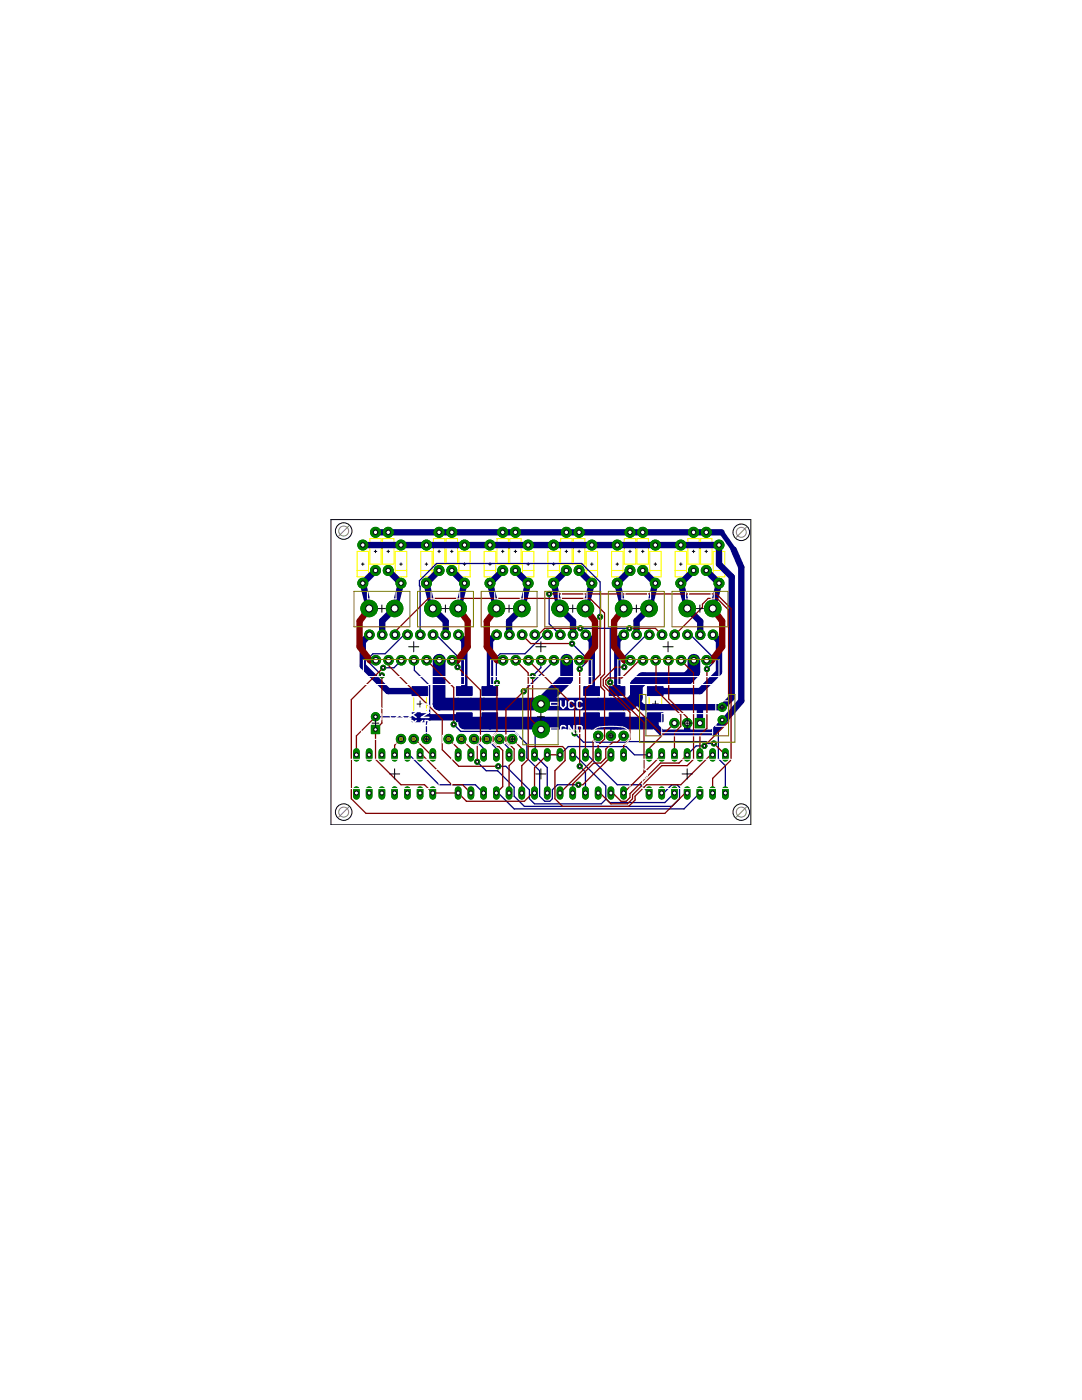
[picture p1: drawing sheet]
<svg xmlns="http://www.w3.org/2000/svg" width="216mm" height="279mm" viewBox="0 0 216 279" stroke-linecap="round" stroke-linejoin="round" font-family="sans-serif">
<g fill="#000" stroke="#000" stroke-width=".2">
<path d="M72.1 112.6h.5zM72.4 112.3v.5zM74.7 110h.5zM74.9 109.8v.5zM77.2 110h.5zM77.5 109.8v.5zM79.8 112.6h.5zM80 112.3v.5zM84.8 112.6h.5zM85.1 112.3v.5zM87.4 110h.5zM87.6 109.8v.5z"/>
<path d="M89.9 110h.5zM90.1 109.8v.5zM92.4 112.6h.5zM92.7 112.3v.5zM97.5 112.6h.5zM97.8 112.3v.5zM100.1 110h.5zM100.3 109.8v.5zM102.6 110h.5zM102.8 109.8v.5zM105.1 112.6h.5zM105.4 112.3v.5z"/>
<path d="M110.2 112.6h.5zM110.5 112.3v.5zM112.8 110h.5zM113 109.8v.5zM115.3 110h.5zM115.5 109.8v.5zM117.8 112.6h.5zM118.1 112.3v.5zM122.9 112.6h.5zM123.2 112.3v.5zM125.5 110h.5zM125.7 109.8v.5z"/>
<path d="M128 110h.5zM128.2 109.8v.5zM130.5 112.6h.5zM130.8 112.3v.5zM135.6 112.6h.5zM135.8 112.3v.5zM138.1 110h.5zM138.4 109.8v.5zM140.7 110h.5zM140.9 109.8v.5zM143.2 112.6h.5zM143.5 112.3v.5z"/>
<path d="M83.2 140.5h1.2zM83.8 139.9v1.2zM92.1 140.5h1.2zM92.7 139.9v1.2zM97.2 140.5h1.2zM97.8 139.9v1.2zM117.5 140.5h1.2zM118.1 139.9v1.2zM122.6 140.5h1.2zM123.2 139.9v1.2zM130.2 140.5h1.2zM130.8 139.9v1.2z"/>
</g>
<g fill="#ff0" stroke="#ff0" stroke-width=".21">
<path d="M119.4 139.2v2.6z"/>
<path d="M116.8 139.2v2.6z"/>
<path d="M132 139.2v2.6z"/>
<path d="M129.5 139.2v2.6z"/>
<path d="M99 139.2v2.6z"/>
<path d="M96.5 139.2v2.6z"/>
<path d="M124.4 139.2v2.6z"/>
<path d="M121.9 139.2v2.6z"/>
<path d="M85.1 139.2v2.6z"/>
<path d="M82.5 139.2v2.6z"/>
<path d="M94 139.2v2.6z"/>
<path d="M91.4 139.2v2.6z"/>
<path d="M114.4 112.6h2.3z"/>
<path d="M114.4 108.8v3.8z"/>
<path d="M114.4 107.5v1.3z"/>
<path d="M114.4 107.5h2.3z"/>
<path d="M116.7 107.5v1.3z"/>
<path d="M116.7 108.8v3.8z"/>
<path d="M114.4 108.8h2.3z"/>
<path d="M111.9 112.6h2.3z"/>
<path d="M111.9 108.8v3.8z"/>
<path d="M111.9 107.5v1.3z"/>
<path d="M111.9 107.5h2.3z"/>
<path d="M114.2 107.5v1.3z"/>
<path d="M114.2 108.8v3.8z"/>
<path d="M111.9 108.8h2.3z"/>
<path d="M116.9 110h2.3z"/>
<path d="M119.2 110v3.9z"/>
<path d="M119.2 113.9v1.2z"/>
<path d="M116.9 115.1h2.3z"/>
<path d="M116.9 113.9v1.2z"/>
<path d="M116.9 110v3.9z"/>
<path d="M116.9 113.9h2.3z"/>
<path d="M109.3 110h2.3z"/>
<path d="M111.6 110v3.9z"/>
<path d="M111.6 113.9v1.2z"/>
<path d="M109.3 115.1h2.3z"/>
<path d="M109.3 113.9v1.2z"/>
<path d="M109.3 110v3.9z"/>
<path d="M109.3 113.9h2.3z"/>
<path d="M101.7 112.6h2.3z"/>
<path d="M101.7 108.8v3.8z"/>
<path d="M101.7 107.5v1.3z"/>
<path d="M101.7 107.5h2.3z"/>
<path d="M104 107.5v1.3z"/>
<path d="M104 108.8v3.8z"/>
<path d="M101.7 108.8h2.3z"/>
<path d="M99.2 112.6h2.3z"/>
<path d="M99.2 108.8v3.8z"/>
<path d="M99.2 107.5v1.3z"/>
<path d="M99.2 107.5h2.3z"/>
<path d="M101.5 107.5v1.3z"/>
<path d="M101.5 108.8v3.8z"/>
<path d="M99.2 108.8h2.3z"/>
<path d="M104.2 110h2.3z"/>
<path d="M106.5 110v3.9z"/>
<path d="M106.5 113.9v1.2z"/>
<path d="M104.2 115.1h2.3z"/>
<path d="M104.2 113.9v1.2z"/>
<path d="M104.2 110v3.9z"/>
<path d="M104.2 113.9h2.3z"/>
<path d="M96.6 110h2.3z"/>
<path d="M98.9 110v3.9z"/>
<path d="M98.9 113.9v1.2z"/>
<path d="M96.6 115.1h2.3z"/>
<path d="M96.6 113.9v1.2z"/>
<path d="M96.6 110v3.9z"/>
<path d="M96.6 113.9h2.3z"/>
<path d="M139.8 112.6h2.3z"/>
<path d="M139.8 108.8v3.8z"/>
<path d="M139.8 107.5v1.3z"/>
<path d="M139.8 107.5h2.3z"/>
<path d="M142.1 107.5v1.3z"/>
<path d="M142.1 108.8v3.8z"/>
<path d="M139.8 108.8h2.3z"/>
<path d="M137.2 112.6h2.3z"/>
<path d="M137.2 108.8v3.8z"/>
<path d="M137.2 107.5v1.3z"/>
<path d="M137.2 107.5h2.3z"/>
<path d="M139.5 107.5v1.3z"/>
<path d="M139.5 108.8v3.8z"/>
<path d="M137.2 108.8h2.3z"/>
<path d="M142.3 110h2.3z"/>
<path d="M144.6 110v3.9z"/>
<path d="M144.6 113.9v1.2z"/>
<path d="M142.3 115.1h2.3z"/>
<path d="M142.3 113.9v1.2z"/>
<path d="M142.3 110v3.9z"/>
<path d="M142.3 113.9h2.3z"/>
<path d="M134.7 110h2.3z"/>
<path d="M137 110v3.9z"/>
<path d="M137 113.9v1.2z"/>
<path d="M134.7 115.1h2.3z"/>
<path d="M134.7 113.9v1.2z"/>
<path d="M134.7 110v3.9z"/>
<path d="M134.7 113.9h2.3z"/>
<path d="M127.1 112.6h2.3z"/>
<path d="M127.1 108.8v3.8z"/>
<path d="M127.1 107.5v1.3z"/>
<path d="M127.1 107.5h2.3z"/>
<path d="M129.4 107.5v1.3z"/>
<path d="M129.4 108.8v3.8z"/>
<path d="M127.1 108.8h2.3z"/>
<path d="M124.6 112.6h2.3z"/>
<path d="M124.6 108.8v3.8z"/>
<path d="M124.6 107.5v1.3z"/>
<path d="M124.6 107.5h2.3z"/>
<path d="M126.9 107.5v1.3z"/>
<path d="M126.9 108.8v3.8z"/>
<path d="M124.6 108.8h2.3z"/>
<path d="M129.6 110h2.3z"/>
<path d="M131.9 110v3.9z"/>
<path d="M131.9 113.9v1.2z"/>
<path d="M129.6 115.1h2.3z"/>
<path d="M129.6 113.9v1.2z"/>
<path d="M129.6 110v3.9z"/>
<path d="M129.6 113.9h2.3z"/>
<path d="M122 110h2.3z"/>
<path d="M124.3 110v3.9z"/>
<path d="M124.3 113.9v1.2z"/>
<path d="M122 115.1h2.3z"/>
<path d="M122 113.9v1.2z"/>
<path d="M122 110v3.9z"/>
<path d="M122 113.9h2.3z"/>
<path d="M89 112.6h2.3z"/>
<path d="M89 108.8v3.8z"/>
<path d="M89 107.5v1.3z"/>
<path d="M89 107.5h2.3z"/>
<path d="M91.3 107.5v1.3z"/>
<path d="M91.3 108.8v3.8z"/>
<path d="M89 108.8h2.3z"/>
<path d="M86.5 112.6h2.3z"/>
<path d="M86.5 108.8v3.8z"/>
<path d="M86.5 107.5v1.3z"/>
<path d="M86.5 107.5h2.3z"/>
<path d="M88.8 107.5v1.3z"/>
<path d="M88.8 108.8v3.8z"/>
<path d="M86.5 108.8h2.3z"/>
<path d="M91.5 110h2.3z"/>
<path d="M93.8 110v3.9z"/>
<path d="M93.8 113.9v1.2z"/>
<path d="M91.5 115.1h2.3z"/>
<path d="M91.5 113.9v1.2z"/>
<path d="M91.5 110v3.9z"/>
<path d="M91.5 113.9h2.3z"/>
<path d="M83.9 110h2.3z"/>
<path d="M86.2 110v3.9z"/>
<path d="M86.2 113.9v1.2z"/>
<path d="M83.9 115.1h2.3z"/>
<path d="M83.9 113.9v1.2z"/>
<path d="M83.9 110v3.9z"/>
<path d="M83.9 113.9h2.3z"/>
<path d="M76.3 112.6h2.3z"/>
<path d="M76.3 108.8v3.8z"/>
<path d="M76.3 107.5v1.3z"/>
<path d="M76.3 107.5h2.3z"/>
<path d="M78.6 107.5v1.3z"/>
<path d="M78.6 108.8v3.8z"/>
<path d="M76.3 108.8h2.3z"/>
<path d="M73.8 112.6h2.3z"/>
<path d="M73.8 108.8v3.8z"/>
<path d="M73.8 107.5v1.3z"/>
<path d="M73.8 107.5h2.3z"/>
<path d="M76.1 107.5v1.3z"/>
<path d="M76.1 108.8v3.8z"/>
<path d="M73.8 108.8h2.3z"/>
<path d="M78.9 110h2.3z"/>
<path d="M81.2 110v3.9z"/>
<path d="M81.2 113.9v1.2z"/>
<path d="M78.9 115.1h2.3z"/>
<path d="M78.9 113.9v1.2z"/>
<path d="M78.9 110v3.9z"/>
<path d="M78.9 113.9h2.3z"/>
<path d="M71.2 110h2.3z"/>
<path d="M73.5 110v3.9z"/>
<path d="M73.5 113.9v1.2z"/>
<path d="M71.2 115.1h2.3z"/>
<path d="M71.2 113.9v1.2z"/>
<path d="M71.2 110v3.9z"/>
<path d="M71.2 113.9h2.3z"/>
</g>
<g fill="#000080" stroke="#000080" stroke-width=".2">
<path d="M116.5 142.3h3.1v1.7h-3.1z"/>
<path d="M116.5 137h3.1v1.8h-3.1z"/>
<path d="M129.2 142.3h3.1v1.7h-3.1z"/>
<path d="M129.2 137h3.1v1.8h-3.1z"/>
<path d="M96.2 142.3h3.1v1.7h-3.1z"/>
<path d="M96.2 137h3.1v1.8h-3.1z"/>
<path d="M121.6 142.3h3.1v1.7h-3.1z"/>
<path d="M121.6 137h3.1v1.8h-3.1z"/>
<path d="M82.2 142.3h3.1v1.7h-3.1z"/>
<path d="M82.2 137h3.1v1.8h-3.1z"/>
<path d="M91.1 142.3h3.1v1.7h-3.1z"/>
<path d="M91.1 137h3.1v1.8h-3.1z"/>
</g>
<g fill="#000080" stroke="#000080" stroke-width="1.3">
<path d="M115.5 113.9l2.6 2.5z"/>
<path d="M118.1 116.4l-1.3 5z"/>
<path d="M92.7 143.2v1.1z"/>
<path d="M97.7 143.2v1.1z"/>
<path d="M118.1 143.2v1.1z"/>
<path d="M83.8 143.2h1.9z"/>
<path d="M85.7 143.2h6.9z"/>
<path d="M77.5 106.2h10.1z"/>
<path d="M128.2 106.2h10.2z"/>
<path d="M74.9 106.2h2.6z"/>
<path d="M87.6 106.2h2.5z"/>
<path d="M90.1 106.2h10.2z"/>
<path d="M100.3 106.2h2.5z"/>
<path d="M102.8 106.2h10.2z"/>
<path d="M113 106.2h2.5z"/>
<path d="M115.5 106.2h10.2z"/>
<path d="M125.7 106.2h2.5z"/>
<path d="M138.4 106.2h2.5z"/>
<path d="M123.1 143.2v1.1z"/>
<path d="M122.5 144.3h1.3z"/>
<path d="M130.2 143.7v.6z"/>
<path d="M130.2 143.7l.5-.5z"/>
<path d="M130.7 143.2v1.7z"/>
<path d="M130.7 144.9l1.3 1.3z"/>
<path d="M132 146.2h5.1z"/>
<path d="M137.1 144.3v1.9z"/>
<path d="M144.1 143.7v.6z"/>
<path d="M142.2 146.2l.7-.7z"/>
<path d="M142.9 145.5l1.2-1.2z"/>
<path d="M137.1 146.2h5.1z"/>
<path d="M147.9 139.9l-3.8 4.4z"/>
<path d="M147.9 113.2v26.7z"/>
<path d="M140.9 106.2h3.1z"/>
<path d="M146.4 109.7l1.5 3.5z"/>
<path d="M72.4 108.8h7.6z"/>
<path d="M80 108.8h5.1z"/>
<path d="M85.1 108.8h7.6z"/>
<path d="M92.7 108.8h5.1z"/>
<path d="M97.8 108.8h7.6z"/>
<path d="M105.4 108.8h5.1z"/>
<path d="M110.5 108.8h7.6z"/>
<path d="M118.1 108.8h5.1z"/>
<path d="M123.2 108.8h7.6z"/>
<path d="M130.8 108.8h5z"/>
<path d="M135.8 108.8h7.7z"/>
<path d="M139.7 141.1v3.2z"/>
<path d="M139.7 141.1h4.4z"/>
<path d="M128.2 141.1h11.5z"/>
<path d="M126.7 139.6l1.5 1.5z"/>
<path d="M143.5 108.8v3.8z"/>
<path d="M143.5 112.6l2.5 2.5z"/>
<path d="M146 115.1v24.1z"/>
<path d="M144.1 141.1l1.9-1.9z"/>
<path d="M114.3 124v2.7z"/>
<path d="M111.7 121.4l2.6 2.6z"/>
<path d="M110.5 116.4l1.2 5z"/>
<path d="M110.5 116.4l2.5-2.5z"/>
<path d="M98.9 126.7h.2z"/>
<path d="M97.8 127.8l1.1-1.1z"/>
<path d="M97.8 127.8v10.1z"/>
<path d="M124.3 126.7h.2z"/>
<path d="M123.2 127.8l1.1-1.1z"/>
<path d="M123.2 127.8v10.1z"/>
<path d="M77.4 137.9h6.4z"/>
<path d="M72.4 132.9l5 5z"/>
<path d="M72.4 127.8v5.1z"/>
<path d="M72.4 127.8h.2z"/>
<path d="M72.6 127.8l1.1-1.1z"/>
<path d="M92.6 127.8v10.1z"/>
<path d="M91.5 126.7l1.1 1.1z"/>
<path d="M130.7 137.9h9z"/>
<path d="M139.7 137.9l3.8-3.7z"/>
<path d="M143.5 127.8v6.4z"/>
<path d="M142.3 126.7l1.1 1.1z"/>
<path d="M117 126.7l1.1 1.1z"/>
<path d="M118.1 127.8v10.1z"/>
<path d="M140.9 113.9l2.6 2.5z"/>
<path d="M143.5 116.4l-1.3 5z"/>
<path d="M139.7 124v2.7z"/>
<path d="M137.1 121.4l2.6 2.6z"/>
<path d="M135.8 116.4l1.3 5z"/>
<path d="M135.8 116.4l2.6-2.5z"/>
<path d="M127 123.9v2.8z"/>
<path d="M127 123.9l2.5-2.5z"/>
<path d="M128.2 113.9l2.6 2.5z"/>
<path d="M130.8 116.4l-1.3 5z"/>
<path d="M123.2 116.4l1.2 5z"/>
<path d="M123.2 116.4l2.5-2.5z"/>
<path d="M90.1 113.9l2.6 2.5z"/>
<path d="M92.7 116.4l-1.3 5z"/>
<path d="M88.9 124v2.7z"/>
<path d="M86.4 121.4l2.5 2.6z"/>
<path d="M85.1 116.4l1.3 5z"/>
<path d="M87.6 113.9l-2.5 2.5z"/>
<path d="M76.3 123.9v2.8z"/>
<path d="M78.7 121.4l-2.4 2.5z"/>
<path d="M77.5 113.9l2.5 2.5z"/>
<path d="M80 116.4l-1.3 5z"/>
<path d="M72.4 116.4l1.3 5z"/>
<path d="M72.4 116.4l2.5-2.5z"/>
<path d="M101.6 124l2.5-2.5z"/>
<path d="M101.6 124v2.6z"/>
<path d="M102.8 113.9l2.6 2.5z"/>
<path d="M105.4 116.4l-1.3 5z"/>
<path d="M97.8 116.4l1.3 5z"/>
<path d="M97.8 116.4l2.5-2.5z"/>
</g>
<g fill="#000080" stroke="#000080" stroke-width="2.5">
<path d="M92.7 144.3h5.1z"/>
<path d="M97.8 144.3h10.1z"/>
<path d="M107.9 144.3v1.3z"/>
<path d="M107.9 144.3h10.2z"/>
<path d="M118.1 144.3h3.8z"/>
<path d="M121.9 144.3h.6z"/>
<path d="M122.5 144.3h.7z"/>
<path d="M123.2 144.3h.6z"/>
<path d="M123.8 144.3h6.4z"/>
<path d="M87.6 140.5h20.3z"/>
<path d="M87.6 131.8v8.7z"/>
<path d="M113.1 131.8v3.6z"/>
<path d="M107.9 140.5l5.2-5.1z"/>
<path d="M138.5 131.8v2.3z"/>
<path d="M137.1 135.4l1.4-1.3z"/>
<path d="M128.2 135.4h8.9z"/>
<path d="M127 136.7l1.2-1.3z"/>
<path d="M127 136.7v2.5z"/>
<path d="M125.7 140.5l1-.9z"/>
<path d="M126.7 139.6l.3-.4z"/>
<path d="M108 140.5h17.7z"/>
</g>
<path d="M144 106.2l2.4 3.5z" fill="#000080" stroke="#000080" stroke-width="1"/>
<g fill="#000080" stroke="#000080" stroke-width=".25">
<path d="M109.2 153.2v5.1z"/>
<path d="M106.7 150.6l2.5 2.6z"/>
<path d="M144.7 152.8v5.5z"/>
<path d="M143.3 151.4l1.4 1.4z"/>
<path d="M143.3 146v5.4z"/>
<path d="M142.9 145.5l.4 .5z"/>
<path d="M85.1 143.7v3.8z"/>
<path d="M83.8 143.2l1.3 .5z"/>
<path d="M121.9 144.3v2.6z"/>
<path d="M82.7 131.9v1.9z"/>
<path d="M82.7 133.8l3 3z"/>
<path d="M82.6 131.8l.1 .1z"/>
<path d="M85.7 136.8v6.4z"/>
<path d="M107.9 131.9v1.4z"/>
<path d="M107.9 133.3l-1.6 1.6z"/>
<path d="M108 131.8l-.1 .1z"/>
<path d="M106.8 146v4.6z"/>
<path d="M106.7 150.6h.1z"/>
<path d="M106.8 146l1.1-.4z"/>
<path d="M74.9 143h8.3z"/>
<path d="M83.2 143l.6 .2z"/>
<path d="M109.6 118.5v6z"/>
<path d="M109.6 124.5l2.1 2.2z"/>
<path d="M141.3 148.4h1.2z"/>
<path d="M140.9 148l.4 .4z"/>
<path d="M125.2 148h15.7z"/>
<path d="M125.1 148.1l.1-.1z"/>
<path d="M116.4 148.1h8.7z"/>
<path d="M114.7 146.3l1.7 1.8z"/>
<path d="M121.8 125.4h3.8z"/>
<path d="M115.8 125.4h6z"/>
<path d="M80.5 126.8h.8z"/>
<path d="M76.8 130.5l3.7-3.7z"/>
<path d="M74.4 130.5h2.4z"/>
<path d="M73.7 131.2l.7-.7z"/>
<path d="M73.7 131.2v1z"/>
<path d="M73.7 132.2l2.5 2.6z"/>
<path d="M81.3 126.7v.1z"/>
<path d="M126.6 150.6h2.9z"/>
<path d="M124.9 149l1.7 1.6z"/>
<path d="M113.4 149h11.5z"/>
<path d="M111.7 150.6l1.7-1.6z"/>
<path d="M121.8 125.4v10.8z"/>
<path d="M110.6 131.9l-6.1 6.1z"/>
<path d="M110.5 131.8l.1 .1z"/>
<path d="M116.8 154.1v4.2z"/>
<path d="M115.7 152.9l1.1 1.2z"/>
<path d="M115.7 133.5l1.2-1.3z"/>
<path d="M116.9 131.2v1z"/>
<path d="M114.2 128.4l2.7 2.8z"/>
<path d="M141.1 133.5l1.2-1.3z"/>
<path d="M142.3 131.2v1z"/>
<path d="M137.9 126.8l4.4 4.4z"/>
<path d="M137.2 126.8h.7z"/>
<path d="M137.2 126.7v.1z"/>
<path d="M124.6 132.4v.7z"/>
<path d="M124.4 132.2l.2 .2z"/>
<path d="M124.4 131.2v1z"/>
<path d="M124.4 131.2l4.5-4.4z"/>
<path d="M128.9 126.8h.6z"/>
<path d="M129.6 126.7l-.1 .1z"/>
<path d="M132 158.3h.4z"/>
<path d="M134.1 156.6l-1.7 1.7z"/>
<path d="M134.1 156.6h1z"/>
<path d="M135.1 156.6l.5 .5z"/>
<path d="M135.6 157.1v2.3z"/>
<path d="M134.1 160.9l1.5-1.5z"/>
<path d="M104.6 160.9h29.5z"/>
<path d="M102.6 158.9l2 2z"/>
<path d="M102.6 157.1v1.8z"/>
<path d="M99.3 153.8l3.3 3.3z"/>
<path d="M97 153.8h2.3z"/>
<path d="M95.2 152l1.8 1.8z"/>
<path d="M91.3 132.5v.6z"/>
<path d="M91.3 132.5l.2-.3z"/>
<path d="M91.5 131.2v1z"/>
<path d="M87.1 126.8l4.4 4.4z"/>
<path d="M86.5 126.8h.6z"/>
<path d="M86.4 126.7l.1 .1z"/>
<path d="M116.8 150.6h.4z"/>
<path d="M117.2 150.6l6 6z"/>
<path d="M123.2 156.6h4.7z"/>
<path d="M127.9 156.6l1.6 1.7z"/>
<path d="M83.8 117v9.7z"/>
<path d="M83.7 116.9l.1 .1z"/>
<path d="M83.7 115.9v1z"/>
<path d="M87.1 112.5l-3.4 3.4z"/>
<path d="M87.1 112.5h29z"/>
<path d="M116.1 112.5l3.6 3.6z"/>
<path d="M119.7 116.1v7z"/>
<path d="M76.5 133.3h2.1z"/>
<path d="M78.6 133.3l1.4-1.4z"/>
<path d="M80.1 131.8l-.1 .1z"/>
<path d="M114.3 150.6h.4z"/>
<path d="M114.7 150.6l6.2 6.3z"/>
<path d="M120.9 156.9v2.5z"/>
<path d="M120.9 159.5l.7 .7z"/>
<path d="M121.6 160.2h11.1z"/>
<path d="M132.7 160.2l1.9-1.9z"/>
<path d="M99.4 152.9h1.5z"/>
<path d="M100.9 152.9l4.7 4.7z"/>
<path d="M105.6 157.6v1.8z"/>
<path d="M105.6 159.4l1.1 1z"/>
<path d="M106.7 160.4h13.3z"/>
<path d="M120 160.4l.9-.9z"/>
<path d="M111.2 156.6h4.2z"/>
<path d="M111.2 156.6l-1 1z"/>
<path d="M110.2 157.6v1.8z"/>
<path d="M109.7 159.9l.5-.5z"/>
<path d="M108.7 159.9h1z"/>
<path d="M107.7 158.9l1 1z"/>
<path d="M107.7 153.8v5.1z"/>
<path d="M105.1 151.3l2.6 2.5z"/>
<path d="M105.1 148.5v2.8z"/>
<path d="M102.6 146l2.5 2.5z"/>
<path d="M91.9 146h10.7z"/>
<path d="M90.5 144.6l1.4 1.4z"/>
<path d="M81.3 150.6h.4z"/>
<path d="M81.7 150.6l5.9 6z"/>
<path d="M87.6 156.6h7.2z"/>
<path d="M94.8 156.6l1.7 1.7z"/>
<path d="M99 158.3h.4z"/>
<path d="M99.4 158.3l3.2 3.1z"/>
<path d="M102.6 161.4h33.9z"/>
<path d="M136.5 161.4l3.2-3.1z"/>
<path d="M108.4 126.8h.8z"/>
<path d="M104.8 130.5l3.6-3.7z"/>
<path d="M99.8 130.5h5z"/>
<path d="M99 131.2l.8-.7z"/>
<path d="M99 131.2v5z"/>
<path d="M99 136.2l.2 .1z"/>
<path d="M109.3 126.7l-.1 .1z"/>
<path d="M138.9 148.9h1.6z"/>
<path d="M137.1 150.6l1.8-1.7z"/>
<path d="M101.6 149.4v1.2z"/>
<path d="M99.7 147.5l1.9 1.9z"/>
<path d="M99 149.4v1.2z"/>
<path d="M97.1 147.5l1.9 1.9z"/>
<path d="M96.5 149.4v1.2z"/>
<path d="M94.6 147.5l1.9 1.9z"/>
</g>
<circle cx="115.6" cy="131.8" r=".95" fill="#008000" stroke="#008000" stroke-width=".2"/>
<circle cx="115.6" cy="131.8" r=".55" fill="#fff" stroke="#000" stroke-width=".2"/>
<circle cx="113.1" cy="131.8" r=".95" fill="#008000" stroke="#008000" stroke-width=".2"/>
<circle cx="113.1" cy="131.8" r=".55" fill="#fff" stroke="#000" stroke-width=".2"/>
<circle cx="110.5" cy="131.8" r=".95" fill="#008000" stroke="#008000" stroke-width=".2"/>
<circle cx="110.5" cy="131.8" r=".55" fill="#fff" stroke="#000" stroke-width=".2"/>
<circle cx="108" cy="131.8" r=".95" fill="#008000" stroke="#008000" stroke-width=".2"/>
<circle cx="108" cy="131.8" r=".55" fill="#fff" stroke="#000" stroke-width=".2"/>
<circle cx="105.5" cy="131.8" r=".95" fill="#008000" stroke="#008000" stroke-width=".2"/>
<circle cx="105.5" cy="131.8" r=".55" fill="#fff" stroke="#000" stroke-width=".2"/>
<circle cx="102.9" cy="131.8" r=".95" fill="#008000" stroke="#008000" stroke-width=".2"/>
<circle cx="102.9" cy="131.8" r=".55" fill="#fff" stroke="#000" stroke-width=".2"/>
<circle cx="100.4" cy="131.8" r=".95" fill="#008000" stroke="#008000" stroke-width=".2"/>
<circle cx="100.4" cy="131.8" r=".55" fill="#fff" stroke="#000" stroke-width=".2"/>
<circle cx="116.9" cy="126.7" r=".95" fill="#008000" stroke="#008000" stroke-width=".2"/>
<circle cx="116.9" cy="126.7" r=".55" fill="#fff" stroke="#000" stroke-width=".2"/>
<circle cx="114.3" cy="126.7" r=".95" fill="#008000" stroke="#008000" stroke-width=".2"/>
<circle cx="114.3" cy="126.7" r=".55" fill="#fff" stroke="#000" stroke-width=".2"/>
<circle cx="111.8" cy="126.7" r=".95" fill="#008000" stroke="#008000" stroke-width=".2"/>
<circle cx="111.8" cy="126.7" r=".55" fill="#fff" stroke="#000" stroke-width=".2"/>
<circle cx="109.3" cy="126.7" r=".95" fill="#008000" stroke="#008000" stroke-width=".2"/>
<circle cx="109.3" cy="126.7" r=".55" fill="#fff" stroke="#000" stroke-width=".2"/>
<circle cx="106.7" cy="126.7" r=".95" fill="#008000" stroke="#008000" stroke-width=".2"/>
<circle cx="106.7" cy="126.7" r=".55" fill="#fff" stroke="#000" stroke-width=".2"/>
<circle cx="104.2" cy="126.7" r=".95" fill="#008000" stroke="#008000" stroke-width=".2"/>
<circle cx="104.2" cy="126.7" r=".55" fill="#fff" stroke="#000" stroke-width=".2"/>
<circle cx="101.6" cy="126.7" r=".95" fill="#008000" stroke="#008000" stroke-width=".2"/>
<circle cx="101.6" cy="126.7" r=".55" fill="#fff" stroke="#000" stroke-width=".2"/>
<circle cx="99.1" cy="126.7" r=".95" fill="#008000" stroke="#008000" stroke-width=".2"/>
<circle cx="99.1" cy="126.7" r=".55" fill="#fff" stroke="#000" stroke-width=".2"/>
<path d="M91.4 157.6v1.3z" fill="#008000" stroke="#008000" stroke-width="1.3"/>
<circle cx="91.4" cy="158.3" r=".4" fill="#fff" stroke="#000" stroke-width=".2"/>
<path d="M94 157.6v1.3z" fill="#008000" stroke="#008000" stroke-width="1.3"/>
<circle cx="94" cy="158.3" r=".4" fill="#fff" stroke="#000" stroke-width=".2"/>
<path d="M96.5 157.6v1.3z" fill="#008000" stroke="#008000" stroke-width="1.3"/>
<circle cx="96.5" cy="158.3" r=".4" fill="#fff" stroke="#000" stroke-width=".2"/>
<path d="M99 157.6v1.3z" fill="#008000" stroke="#008000" stroke-width="1.3"/>
<circle cx="99" cy="158.3" r=".4" fill="#fff" stroke="#000" stroke-width=".2"/>
<path d="M101.6 157.6v1.3z" fill="#008000" stroke="#008000" stroke-width="1.3"/>
<circle cx="101.6" cy="158.3" r=".4" fill="#fff" stroke="#000" stroke-width=".2"/>
<path d="M104.1 157.6v1.3z" fill="#008000" stroke="#008000" stroke-width="1.3"/>
<circle cx="104.1" cy="158.3" r=".4" fill="#fff" stroke="#000" stroke-width=".2"/>
<path d="M106.7 157.6v1.3z" fill="#008000" stroke="#008000" stroke-width="1.3"/>
<circle cx="106.7" cy="158.3" r=".4" fill="#fff" stroke="#000" stroke-width=".2"/>
<path d="M109.2 157.6v1.3z" fill="#008000" stroke="#008000" stroke-width="1.3"/>
<circle cx="109.2" cy="158.3" r=".4" fill="#fff" stroke="#000" stroke-width=".2"/>
<path d="M111.7 157.6v1.3z" fill="#008000" stroke="#008000" stroke-width="1.3"/>
<circle cx="111.7" cy="158.3" r=".4" fill="#fff" stroke="#000" stroke-width=".2"/>
<path d="M114.3 157.6v1.3z" fill="#008000" stroke="#008000" stroke-width="1.3"/>
<circle cx="114.3" cy="158.3" r=".4" fill="#fff" stroke="#000" stroke-width=".2"/>
<path d="M116.8 157.6v1.3z" fill="#008000" stroke="#008000" stroke-width="1.3"/>
<circle cx="116.8" cy="158.3" r=".4" fill="#fff" stroke="#000" stroke-width=".2"/>
<path d="M119.4 157.6v1.3z" fill="#008000" stroke="#008000" stroke-width="1.3"/>
<circle cx="119.4" cy="158.3" r=".4" fill="#fff" stroke="#000" stroke-width=".2"/>
<path d="M121.9 157.6v1.3z" fill="#008000" stroke="#008000" stroke-width="1.3"/>
<circle cx="121.9" cy="158.3" r=".4" fill="#fff" stroke="#000" stroke-width=".2"/>
<path d="M124.4 157.6v1.3z" fill="#008000" stroke="#008000" stroke-width="1.3"/>
<circle cx="124.4" cy="158.3" r=".4" fill="#fff" stroke="#000" stroke-width=".2"/>
<path d="M124.4 150v1.3z" fill="#008000" stroke="#008000" stroke-width="1.3"/>
<circle cx="124.4" cy="150.6" r=".4" fill="#fff" stroke="#000" stroke-width=".2"/>
<path d="M121.9 150v1.3z" fill="#008000" stroke="#008000" stroke-width="1.3"/>
<circle cx="121.9" cy="150.6" r=".4" fill="#fff" stroke="#000" stroke-width=".2"/>
<path d="M119.4 150v1.3z" fill="#008000" stroke="#008000" stroke-width="1.3"/>
<circle cx="119.4" cy="150.6" r=".4" fill="#fff" stroke="#000" stroke-width=".2"/>
<path d="M116.8 150v1.3z" fill="#008000" stroke="#008000" stroke-width="1.3"/>
<circle cx="116.8" cy="150.6" r=".4" fill="#fff" stroke="#000" stroke-width=".2"/>
<path d="M114.3 150v1.3z" fill="#008000" stroke="#008000" stroke-width="1.3"/>
<circle cx="114.3" cy="150.6" r=".4" fill="#fff" stroke="#000" stroke-width=".2"/>
<path d="M111.7 150v1.3z" fill="#008000" stroke="#008000" stroke-width="1.3"/>
<circle cx="111.7" cy="150.6" r=".4" fill="#fff" stroke="#000" stroke-width=".2"/>
<path d="M109.2 150v1.3z" fill="#008000" stroke="#008000" stroke-width="1.3"/>
<circle cx="109.2" cy="150.6" r=".4" fill="#fff" stroke="#000" stroke-width=".2"/>
<path d="M106.7 150v1.3z" fill="#008000" stroke="#008000" stroke-width="1.3"/>
<circle cx="106.7" cy="150.6" r=".4" fill="#fff" stroke="#000" stroke-width=".2"/>
<path d="M104.1 150v1.3z" fill="#008000" stroke="#008000" stroke-width="1.3"/>
<circle cx="104.1" cy="150.6" r=".4" fill="#fff" stroke="#000" stroke-width=".2"/>
<path d="M101.6 150v1.3z" fill="#008000" stroke="#008000" stroke-width="1.3"/>
<circle cx="101.6" cy="150.6" r=".4" fill="#fff" stroke="#000" stroke-width=".2"/>
<path d="M99 150v1.3z" fill="#008000" stroke="#008000" stroke-width="1.3"/>
<circle cx="99" cy="150.6" r=".4" fill="#fff" stroke="#000" stroke-width=".2"/>
<path d="M96.5 150v1.3z" fill="#008000" stroke="#008000" stroke-width="1.3"/>
<circle cx="96.5" cy="150.6" r=".4" fill="#fff" stroke="#000" stroke-width=".2"/>
<path d="M94 150v1.3z" fill="#008000" stroke="#008000" stroke-width="1.3"/>
<circle cx="94" cy="150.6" r=".4" fill="#fff" stroke="#000" stroke-width=".2"/>
<path d="M91.4 150v1.3z" fill="#008000" stroke="#008000" stroke-width="1.3"/>
<circle cx="91.4" cy="150.6" r=".4" fill="#fff" stroke="#000" stroke-width=".2"/>
<circle cx="121.9" cy="146.9" r=".93" fill="#008000" stroke="#008000" stroke-width=".2"/>
<circle cx="121.9" cy="146.9" r=".4" fill="#fff" stroke="#000" stroke-width=".2"/>
<circle cx="119.4" cy="146.9" r=".93" fill="#008000" stroke="#008000" stroke-width=".2"/>
<circle cx="119.4" cy="146.9" r=".4" fill="#fff" stroke="#000" stroke-width=".2"/>
<circle cx="124.4" cy="146.9" r=".93" fill="#008000" stroke="#008000" stroke-width=".2"/>
<circle cx="124.4" cy="146.9" r=".4" fill="#fff" stroke="#000" stroke-width=".2"/>
<path d="M138.7 143.4h1.9v1.8h-1.9z" fill="#008000" stroke="#008000" stroke-width=".2"/>
<circle cx="139.7" cy="144.3" r=".51" fill="#fff" stroke="#000" stroke-width=".2"/>
<circle cx="137.1" cy="144.3" r=".93" fill="#008000" stroke="#008000" stroke-width=".2"/>
<circle cx="137.1" cy="144.3" r=".51" fill="#fff" stroke="#000" stroke-width=".2"/>
<circle cx="134.6" cy="144.3" r=".93" fill="#008000" stroke="#008000" stroke-width=".2"/>
<circle cx="134.6" cy="144.3" r=".51" fill="#fff" stroke="#000" stroke-width=".2"/>
<circle cx="74.9" cy="143" r=".83" fill="#008000" stroke="#008000" stroke-width=".2"/>
<circle cx="74.9" cy="143" r=".36" fill="#fff" stroke="#000" stroke-width=".2"/>
<path d="M74.1 144.8h1.7v1.6h-1.7z" fill="#008000" stroke="#008000" stroke-width=".2"/>
<circle cx="74.9" cy="145.6" r=".36" fill="#fff" stroke="#000" stroke-width=".2"/>
<circle cx="144.1" cy="141.1" r=".83" fill="#008000" stroke="#008000" stroke-width=".2"/>
<circle cx="144.1" cy="141.1" r=".36" fill="#fff" stroke="#000" stroke-width=".2"/>
<circle cx="144.1" cy="143.7" r=".83" fill="#008000" stroke="#008000" stroke-width=".2"/>
<circle cx="144.1" cy="143.7" r=".36" fill="#fff" stroke="#000" stroke-width=".2"/>
<circle cx="141" cy="131.8" r=".95" fill="#008000" stroke="#008000" stroke-width=".2"/>
<circle cx="141" cy="131.8" r=".55" fill="#fff" stroke="#000" stroke-width=".2"/>
<circle cx="138.5" cy="131.8" r=".95" fill="#008000" stroke="#008000" stroke-width=".2"/>
<circle cx="138.5" cy="131.8" r=".55" fill="#fff" stroke="#000" stroke-width=".2"/>
<circle cx="135.9" cy="131.8" r=".95" fill="#008000" stroke="#008000" stroke-width=".2"/>
<circle cx="135.9" cy="131.8" r=".55" fill="#fff" stroke="#000" stroke-width=".2"/>
<circle cx="133.4" cy="131.8" r=".95" fill="#008000" stroke="#008000" stroke-width=".2"/>
<circle cx="133.4" cy="131.8" r=".55" fill="#fff" stroke="#000" stroke-width=".2"/>
<circle cx="130.8" cy="131.8" r=".95" fill="#008000" stroke="#008000" stroke-width=".2"/>
<circle cx="130.8" cy="131.8" r=".55" fill="#fff" stroke="#000" stroke-width=".2"/>
<circle cx="128.3" cy="131.8" r=".95" fill="#008000" stroke="#008000" stroke-width=".2"/>
<circle cx="128.3" cy="131.8" r=".55" fill="#fff" stroke="#000" stroke-width=".2"/>
<circle cx="125.8" cy="131.8" r=".95" fill="#008000" stroke="#008000" stroke-width=".2"/>
<circle cx="125.8" cy="131.8" r=".55" fill="#fff" stroke="#000" stroke-width=".2"/>
<circle cx="142.3" cy="126.7" r=".95" fill="#008000" stroke="#008000" stroke-width=".2"/>
<circle cx="142.3" cy="126.7" r=".55" fill="#fff" stroke="#000" stroke-width=".2"/>
<circle cx="139.7" cy="126.7" r=".95" fill="#008000" stroke="#008000" stroke-width=".2"/>
<circle cx="139.7" cy="126.7" r=".55" fill="#fff" stroke="#000" stroke-width=".2"/>
<circle cx="137.2" cy="126.7" r=".95" fill="#008000" stroke="#008000" stroke-width=".2"/>
<circle cx="137.2" cy="126.7" r=".55" fill="#fff" stroke="#000" stroke-width=".2"/>
<circle cx="134.6" cy="126.7" r=".95" fill="#008000" stroke="#008000" stroke-width=".2"/>
<circle cx="134.6" cy="126.7" r=".55" fill="#fff" stroke="#000" stroke-width=".2"/>
<circle cx="132.1" cy="126.7" r=".95" fill="#008000" stroke="#008000" stroke-width=".2"/>
<circle cx="132.1" cy="126.7" r=".55" fill="#fff" stroke="#000" stroke-width=".2"/>
<circle cx="129.6" cy="126.7" r=".95" fill="#008000" stroke="#008000" stroke-width=".2"/>
<circle cx="129.6" cy="126.7" r=".55" fill="#fff" stroke="#000" stroke-width=".2"/>
<circle cx="127" cy="126.7" r=".95" fill="#008000" stroke="#008000" stroke-width=".2"/>
<circle cx="127" cy="126.7" r=".55" fill="#fff" stroke="#000" stroke-width=".2"/>
<circle cx="124.5" cy="126.7" r=".95" fill="#008000" stroke="#008000" stroke-width=".2"/>
<circle cx="124.5" cy="126.7" r=".55" fill="#fff" stroke="#000" stroke-width=".2"/>
<circle cx="90.2" cy="131.8" r=".95" fill="#008000" stroke="#008000" stroke-width=".2"/>
<circle cx="90.2" cy="131.8" r=".55" fill="#fff" stroke="#000" stroke-width=".2"/>
<circle cx="87.7" cy="131.8" r=".95" fill="#008000" stroke="#008000" stroke-width=".2"/>
<circle cx="87.7" cy="131.8" r=".55" fill="#fff" stroke="#000" stroke-width=".2"/>
<circle cx="85.1" cy="131.8" r=".95" fill="#008000" stroke="#008000" stroke-width=".2"/>
<circle cx="85.1" cy="131.8" r=".55" fill="#fff" stroke="#000" stroke-width=".2"/>
<circle cx="82.6" cy="131.8" r=".95" fill="#008000" stroke="#008000" stroke-width=".2"/>
<circle cx="82.6" cy="131.8" r=".55" fill="#fff" stroke="#000" stroke-width=".2"/>
<circle cx="80.1" cy="131.8" r=".95" fill="#008000" stroke="#008000" stroke-width=".2"/>
<circle cx="80.1" cy="131.8" r=".55" fill="#fff" stroke="#000" stroke-width=".2"/>
<circle cx="77.5" cy="131.8" r=".95" fill="#008000" stroke="#008000" stroke-width=".2"/>
<circle cx="77.5" cy="131.8" r=".55" fill="#fff" stroke="#000" stroke-width=".2"/>
<circle cx="75" cy="131.8" r=".95" fill="#008000" stroke="#008000" stroke-width=".2"/>
<circle cx="75" cy="131.8" r=".55" fill="#fff" stroke="#000" stroke-width=".2"/>
<circle cx="91.5" cy="126.7" r=".95" fill="#008000" stroke="#008000" stroke-width=".2"/>
<circle cx="91.5" cy="126.7" r=".55" fill="#fff" stroke="#000" stroke-width=".2"/>
<circle cx="88.9" cy="126.7" r=".95" fill="#008000" stroke="#008000" stroke-width=".2"/>
<circle cx="88.9" cy="126.7" r=".55" fill="#fff" stroke="#000" stroke-width=".2"/>
<circle cx="86.4" cy="126.7" r=".95" fill="#008000" stroke="#008000" stroke-width=".2"/>
<circle cx="86.4" cy="126.7" r=".55" fill="#fff" stroke="#000" stroke-width=".2"/>
<circle cx="83.9" cy="126.7" r=".95" fill="#008000" stroke="#008000" stroke-width=".2"/>
<circle cx="83.9" cy="126.7" r=".55" fill="#fff" stroke="#000" stroke-width=".2"/>
<circle cx="81.3" cy="126.7" r=".95" fill="#008000" stroke="#008000" stroke-width=".2"/>
<circle cx="81.3" cy="126.7" r=".55" fill="#fff" stroke="#000" stroke-width=".2"/>
<circle cx="78.8" cy="126.7" r=".95" fill="#008000" stroke="#008000" stroke-width=".2"/>
<circle cx="78.8" cy="126.7" r=".55" fill="#fff" stroke="#000" stroke-width=".2"/>
<circle cx="76.3" cy="126.7" r=".95" fill="#008000" stroke="#008000" stroke-width=".2"/>
<circle cx="76.3" cy="126.7" r=".55" fill="#fff" stroke="#000" stroke-width=".2"/>
<circle cx="73.7" cy="126.7" r=".95" fill="#008000" stroke="#008000" stroke-width=".2"/>
<circle cx="73.7" cy="126.7" r=".55" fill="#fff" stroke="#000" stroke-width=".2"/>
<circle cx="85.1" cy="147.5" r=".93" fill="#008000" stroke="#008000" stroke-width=".2"/>
<circle cx="85.1" cy="147.5" r=".51" fill="#fff" stroke="#000" stroke-width=".2"/>
<circle cx="82.5" cy="147.5" r=".93" fill="#008000" stroke="#008000" stroke-width=".2"/>
<circle cx="82.5" cy="147.5" r=".51" fill="#fff" stroke="#000" stroke-width=".2"/>
<circle cx="80" cy="147.5" r=".93" fill="#008000" stroke="#008000" stroke-width=".2"/>
<circle cx="80" cy="147.5" r=".51" fill="#fff" stroke="#000" stroke-width=".2"/>
<path d="M129.5 157.6v1.3z" fill="#008000" stroke="#008000" stroke-width="1.3"/>
<circle cx="129.5" cy="158.3" r=".4" fill="#fff" stroke="#000" stroke-width=".2"/>
<path d="M132 157.6v1.3z" fill="#008000" stroke="#008000" stroke-width="1.3"/>
<circle cx="132" cy="158.3" r=".4" fill="#fff" stroke="#000" stroke-width=".2"/>
<path d="M144.7 157.6v1.3z" fill="#008000" stroke="#008000" stroke-width="1.3"/>
<circle cx="144.7" cy="158.3" r=".4" fill="#fff" stroke="#000" stroke-width=".2"/>
<path d="M144.7 150v1.3z" fill="#008000" stroke="#008000" stroke-width="1.3"/>
<circle cx="144.7" cy="150.6" r=".4" fill="#fff" stroke="#000" stroke-width=".2"/>
<path d="M134.6 157.6v1.3z" fill="#008000" stroke="#008000" stroke-width="1.3"/>
<circle cx="134.6" cy="158.3" r=".4" fill="#fff" stroke="#000" stroke-width=".2"/>
<path d="M137.1 157.6v1.3z" fill="#008000" stroke="#008000" stroke-width="1.3"/>
<circle cx="137.1" cy="158.3" r=".4" fill="#fff" stroke="#000" stroke-width=".2"/>
<path d="M142.2 157.6v1.3z" fill="#008000" stroke="#008000" stroke-width="1.3"/>
<circle cx="142.2" cy="158.3" r=".4" fill="#fff" stroke="#000" stroke-width=".2"/>
<path d="M139.7 157.6v1.3z" fill="#008000" stroke="#008000" stroke-width="1.3"/>
<circle cx="139.7" cy="158.3" r=".4" fill="#fff" stroke="#000" stroke-width=".2"/>
<path d="M142.2 150v1.3z" fill="#008000" stroke="#008000" stroke-width="1.3"/>
<circle cx="142.2" cy="150.6" r=".4" fill="#fff" stroke="#000" stroke-width=".2"/>
<path d="M139.7 150v1.3z" fill="#008000" stroke="#008000" stroke-width="1.3"/>
<circle cx="139.7" cy="150.6" r=".4" fill="#fff" stroke="#000" stroke-width=".2"/>
<path d="M137.1 150v1.3z" fill="#008000" stroke="#008000" stroke-width="1.3"/>
<circle cx="137.1" cy="150.6" r=".4" fill="#fff" stroke="#000" stroke-width=".2"/>
<path d="M134.6 150v1.3z" fill="#008000" stroke="#008000" stroke-width="1.3"/>
<circle cx="134.6" cy="150.6" r=".4" fill="#fff" stroke="#000" stroke-width=".2"/>
<path d="M132 150v1.3z" fill="#008000" stroke="#008000" stroke-width="1.3"/>
<circle cx="132" cy="150.6" r=".4" fill="#fff" stroke="#000" stroke-width=".2"/>
<path d="M129.5 150v1.3z" fill="#008000" stroke="#008000" stroke-width="1.3"/>
<circle cx="129.5" cy="150.6" r=".4" fill="#fff" stroke="#000" stroke-width=".2"/>
<path d="M86.4 150v1.3z" fill="#008000" stroke="#008000" stroke-width="1.3"/>
<circle cx="86.4" cy="150.6" r=".4" fill="#fff" stroke="#000" stroke-width=".2"/>
<path d="M83.8 150v1.3z" fill="#008000" stroke="#008000" stroke-width="1.3"/>
<circle cx="83.8" cy="150.6" r=".4" fill="#fff" stroke="#000" stroke-width=".2"/>
<path d="M71.1 150v1.3z" fill="#008000" stroke="#008000" stroke-width="1.3"/>
<circle cx="71.1" cy="150.6" r=".4" fill="#fff" stroke="#000" stroke-width=".2"/>
<path d="M71.1 157.6v1.3z" fill="#008000" stroke="#008000" stroke-width="1.3"/>
<circle cx="71.1" cy="158.3" r=".4" fill="#fff" stroke="#000" stroke-width=".2"/>
<path d="M81.3 150v1.3z" fill="#008000" stroke="#008000" stroke-width="1.3"/>
<circle cx="81.3" cy="150.6" r=".4" fill="#fff" stroke="#000" stroke-width=".2"/>
<path d="M78.7 150v1.3z" fill="#008000" stroke="#008000" stroke-width="1.3"/>
<circle cx="78.7" cy="150.6" r=".4" fill="#fff" stroke="#000" stroke-width=".2"/>
<path d="M73.7 150v1.3z" fill="#008000" stroke="#008000" stroke-width="1.3"/>
<circle cx="73.7" cy="150.6" r=".4" fill="#fff" stroke="#000" stroke-width=".2"/>
<path d="M76.2 150v1.3z" fill="#008000" stroke="#008000" stroke-width="1.3"/>
<circle cx="76.2" cy="150.6" r=".4" fill="#fff" stroke="#000" stroke-width=".2"/>
<path d="M73.7 157.6v1.3z" fill="#008000" stroke="#008000" stroke-width="1.3"/>
<circle cx="73.7" cy="158.3" r=".4" fill="#fff" stroke="#000" stroke-width=".2"/>
<path d="M76.2 157.6v1.3z" fill="#008000" stroke="#008000" stroke-width="1.3"/>
<circle cx="76.2" cy="158.3" r=".4" fill="#fff" stroke="#000" stroke-width=".2"/>
<path d="M78.7 157.6v1.3z" fill="#008000" stroke="#008000" stroke-width="1.3"/>
<circle cx="78.7" cy="158.3" r=".4" fill="#fff" stroke="#000" stroke-width=".2"/>
<path d="M81.3 157.6v1.3z" fill="#008000" stroke="#008000" stroke-width="1.3"/>
<circle cx="81.3" cy="158.3" r=".4" fill="#fff" stroke="#000" stroke-width=".2"/>
<path d="M83.8 157.6v1.3z" fill="#008000" stroke="#008000" stroke-width="1.3"/>
<circle cx="83.8" cy="158.3" r=".4" fill="#fff" stroke="#000" stroke-width=".2"/>
<path d="M86.4 157.6v1.3z" fill="#008000" stroke="#008000" stroke-width="1.3"/>
<circle cx="86.4" cy="158.3" r=".4" fill="#fff" stroke="#000" stroke-width=".2"/>
<circle cx="102.2" cy="147.5" r=".93" fill="#008000" stroke="#008000" stroke-width=".2"/>
<circle cx="102.2" cy="147.5" r=".51" fill="#fff" stroke="#000" stroke-width=".2"/>
<circle cx="99.7" cy="147.5" r=".93" fill="#008000" stroke="#008000" stroke-width=".2"/>
<circle cx="99.7" cy="147.5" r=".51" fill="#fff" stroke="#000" stroke-width=".2"/>
<circle cx="97.1" cy="147.5" r=".93" fill="#008000" stroke="#008000" stroke-width=".2"/>
<circle cx="97.1" cy="147.5" r=".51" fill="#fff" stroke="#000" stroke-width=".2"/>
<circle cx="94.6" cy="147.5" r=".93" fill="#008000" stroke="#008000" stroke-width=".2"/>
<circle cx="94.6" cy="147.5" r=".51" fill="#fff" stroke="#000" stroke-width=".2"/>
<circle cx="92.1" cy="147.5" r=".93" fill="#008000" stroke="#008000" stroke-width=".2"/>
<circle cx="92.1" cy="147.5" r=".51" fill="#fff" stroke="#000" stroke-width=".2"/>
<circle cx="89.5" cy="147.5" r=".93" fill="#008000" stroke="#008000" stroke-width=".2"/>
<circle cx="89.5" cy="147.5" r=".51" fill="#fff" stroke="#000" stroke-width=".2"/>
<circle cx="142.2" cy="121.4" r="1.65" fill="#008000" stroke="#008000" stroke-width=".2"/>
<circle cx="142.2" cy="121.4" r=".7" fill="#fff" stroke="#000" stroke-width=".2"/>
<circle cx="137.1" cy="121.4" r="1.65" fill="#008000" stroke="#008000" stroke-width=".2"/>
<circle cx="137.1" cy="121.4" r=".7" fill="#fff" stroke="#000" stroke-width=".2"/>
<circle cx="129.5" cy="121.4" r="1.65" fill="#008000" stroke="#008000" stroke-width=".2"/>
<circle cx="129.5" cy="121.4" r=".7" fill="#fff" stroke="#000" stroke-width=".2"/>
<circle cx="124.4" cy="121.4" r="1.65" fill="#008000" stroke="#008000" stroke-width=".2"/>
<circle cx="124.4" cy="121.4" r=".7" fill="#fff" stroke="#000" stroke-width=".2"/>
<circle cx="91.4" cy="121.4" r="1.65" fill="#008000" stroke="#008000" stroke-width=".2"/>
<circle cx="91.4" cy="121.4" r=".7" fill="#fff" stroke="#000" stroke-width=".2"/>
<circle cx="86.4" cy="121.4" r="1.65" fill="#008000" stroke="#008000" stroke-width=".2"/>
<circle cx="86.4" cy="121.4" r=".7" fill="#fff" stroke="#000" stroke-width=".2"/>
<circle cx="78.7" cy="121.4" r="1.65" fill="#008000" stroke="#008000" stroke-width=".2"/>
<circle cx="78.7" cy="121.4" r=".7" fill="#fff" stroke="#000" stroke-width=".2"/>
<circle cx="73.7" cy="121.4" r="1.65" fill="#008000" stroke="#008000" stroke-width=".2"/>
<circle cx="73.7" cy="121.4" r=".7" fill="#fff" stroke="#000" stroke-width=".2"/>
<circle cx="116.8" cy="121.4" r="1.65" fill="#008000" stroke="#008000" stroke-width=".2"/>
<circle cx="116.8" cy="121.4" r=".7" fill="#fff" stroke="#000" stroke-width=".2"/>
<circle cx="111.7" cy="121.4" r="1.65" fill="#008000" stroke="#008000" stroke-width=".2"/>
<circle cx="111.7" cy="121.4" r=".7" fill="#fff" stroke="#000" stroke-width=".2"/>
<circle cx="104.1" cy="121.4" r="1.65" fill="#008000" stroke="#008000" stroke-width=".2"/>
<circle cx="104.1" cy="121.4" r=".7" fill="#fff" stroke="#000" stroke-width=".2"/>
<circle cx="99.1" cy="121.4" r="1.65" fill="#008000" stroke="#008000" stroke-width=".2"/>
<circle cx="99.1" cy="121.4" r=".7" fill="#fff" stroke="#000" stroke-width=".2"/>
<circle cx="107.9" cy="145.6" r="1.65" fill="#008000" stroke="#008000" stroke-width=".2"/>
<circle cx="107.9" cy="145.6" r=".66" fill="#fff" stroke="#000" stroke-width=".2"/>
<circle cx="107.9" cy="140.5" r="1.65" fill="#008000" stroke="#008000" stroke-width=".2"/>
<circle cx="107.9" cy="140.5" r=".66" fill="#fff" stroke="#000" stroke-width=".2"/>
<circle cx="115.5" cy="113.9" r=".99" fill="#008000" stroke="#008000" stroke-width=".2"/>
<circle cx="115.5" cy="113.9" r=".44" fill="#fff" stroke="#000" stroke-width=".2"/>
<circle cx="115.5" cy="106.2" r=".99" fill="#008000" stroke="#008000" stroke-width=".2"/>
<circle cx="115.5" cy="106.2" r=".44" fill="#fff" stroke="#000" stroke-width=".2"/>
<circle cx="113" cy="113.9" r=".99" fill="#008000" stroke="#008000" stroke-width=".2"/>
<circle cx="113" cy="113.9" r=".44" fill="#fff" stroke="#000" stroke-width=".2"/>
<circle cx="113" cy="106.2" r=".99" fill="#008000" stroke="#008000" stroke-width=".2"/>
<circle cx="113" cy="106.2" r=".44" fill="#fff" stroke="#000" stroke-width=".2"/>
<circle cx="118.1" cy="108.8" r=".99" fill="#008000" stroke="#008000" stroke-width=".2"/>
<circle cx="118.1" cy="108.8" r=".44" fill="#fff" stroke="#000" stroke-width=".2"/>
<circle cx="118.1" cy="116.4" r=".99" fill="#008000" stroke="#008000" stroke-width=".2"/>
<circle cx="118.1" cy="116.4" r=".44" fill="#fff" stroke="#000" stroke-width=".2"/>
<circle cx="110.5" cy="108.8" r=".99" fill="#008000" stroke="#008000" stroke-width=".2"/>
<circle cx="110.5" cy="108.8" r=".44" fill="#fff" stroke="#000" stroke-width=".2"/>
<circle cx="110.5" cy="116.4" r=".99" fill="#008000" stroke="#008000" stroke-width=".2"/>
<circle cx="110.5" cy="116.4" r=".44" fill="#fff" stroke="#000" stroke-width=".2"/>
<circle cx="102.8" cy="113.9" r=".99" fill="#008000" stroke="#008000" stroke-width=".2"/>
<circle cx="102.8" cy="113.9" r=".44" fill="#fff" stroke="#000" stroke-width=".2"/>
<circle cx="102.8" cy="106.2" r=".99" fill="#008000" stroke="#008000" stroke-width=".2"/>
<circle cx="102.8" cy="106.2" r=".44" fill="#fff" stroke="#000" stroke-width=".2"/>
<circle cx="100.3" cy="113.9" r=".99" fill="#008000" stroke="#008000" stroke-width=".2"/>
<circle cx="100.3" cy="113.9" r=".44" fill="#fff" stroke="#000" stroke-width=".2"/>
<circle cx="100.3" cy="106.2" r=".99" fill="#008000" stroke="#008000" stroke-width=".2"/>
<circle cx="100.3" cy="106.2" r=".44" fill="#fff" stroke="#000" stroke-width=".2"/>
<circle cx="105.4" cy="108.8" r=".99" fill="#008000" stroke="#008000" stroke-width=".2"/>
<circle cx="105.4" cy="108.8" r=".44" fill="#fff" stroke="#000" stroke-width=".2"/>
<circle cx="105.4" cy="116.4" r=".99" fill="#008000" stroke="#008000" stroke-width=".2"/>
<circle cx="105.4" cy="116.4" r=".44" fill="#fff" stroke="#000" stroke-width=".2"/>
<circle cx="97.8" cy="108.8" r=".99" fill="#008000" stroke="#008000" stroke-width=".2"/>
<circle cx="97.8" cy="108.8" r=".44" fill="#fff" stroke="#000" stroke-width=".2"/>
<circle cx="97.8" cy="116.4" r=".99" fill="#008000" stroke="#008000" stroke-width=".2"/>
<circle cx="97.8" cy="116.4" r=".44" fill="#fff" stroke="#000" stroke-width=".2"/>
<circle cx="140.9" cy="113.9" r=".99" fill="#008000" stroke="#008000" stroke-width=".2"/>
<circle cx="140.9" cy="113.9" r=".44" fill="#fff" stroke="#000" stroke-width=".2"/>
<circle cx="140.9" cy="106.2" r=".99" fill="#008000" stroke="#008000" stroke-width=".2"/>
<circle cx="140.9" cy="106.2" r=".44" fill="#fff" stroke="#000" stroke-width=".2"/>
<circle cx="138.4" cy="113.9" r=".99" fill="#008000" stroke="#008000" stroke-width=".2"/>
<circle cx="138.4" cy="113.9" r=".44" fill="#fff" stroke="#000" stroke-width=".2"/>
<circle cx="138.4" cy="106.2" r=".99" fill="#008000" stroke="#008000" stroke-width=".2"/>
<circle cx="138.4" cy="106.2" r=".44" fill="#fff" stroke="#000" stroke-width=".2"/>
<circle cx="143.5" cy="108.8" r=".99" fill="#008000" stroke="#008000" stroke-width=".2"/>
<circle cx="143.5" cy="108.8" r=".44" fill="#fff" stroke="#000" stroke-width=".2"/>
<circle cx="143.5" cy="116.4" r=".99" fill="#008000" stroke="#008000" stroke-width=".2"/>
<circle cx="143.5" cy="116.4" r=".44" fill="#fff" stroke="#000" stroke-width=".2"/>
<circle cx="135.8" cy="108.8" r=".99" fill="#008000" stroke="#008000" stroke-width=".2"/>
<circle cx="135.8" cy="108.8" r=".44" fill="#fff" stroke="#000" stroke-width=".2"/>
<circle cx="135.8" cy="116.4" r=".99" fill="#008000" stroke="#008000" stroke-width=".2"/>
<circle cx="135.8" cy="116.4" r=".44" fill="#fff" stroke="#000" stroke-width=".2"/>
<circle cx="128.2" cy="113.9" r=".99" fill="#008000" stroke="#008000" stroke-width=".2"/>
<circle cx="128.2" cy="113.9" r=".44" fill="#fff" stroke="#000" stroke-width=".2"/>
<circle cx="128.2" cy="106.2" r=".99" fill="#008000" stroke="#008000" stroke-width=".2"/>
<circle cx="128.2" cy="106.2" r=".44" fill="#fff" stroke="#000" stroke-width=".2"/>
<circle cx="125.7" cy="113.9" r=".99" fill="#008000" stroke="#008000" stroke-width=".2"/>
<circle cx="125.7" cy="113.9" r=".44" fill="#fff" stroke="#000" stroke-width=".2"/>
<circle cx="125.7" cy="106.2" r=".99" fill="#008000" stroke="#008000" stroke-width=".2"/>
<circle cx="125.7" cy="106.2" r=".44" fill="#fff" stroke="#000" stroke-width=".2"/>
<circle cx="130.8" cy="108.8" r=".99" fill="#008000" stroke="#008000" stroke-width=".2"/>
<circle cx="130.8" cy="108.8" r=".44" fill="#fff" stroke="#000" stroke-width=".2"/>
<circle cx="130.8" cy="116.4" r=".99" fill="#008000" stroke="#008000" stroke-width=".2"/>
<circle cx="130.8" cy="116.4" r=".44" fill="#fff" stroke="#000" stroke-width=".2"/>
<circle cx="123.2" cy="108.8" r=".99" fill="#008000" stroke="#008000" stroke-width=".2"/>
<circle cx="123.2" cy="108.8" r=".44" fill="#fff" stroke="#000" stroke-width=".2"/>
<circle cx="123.2" cy="116.4" r=".99" fill="#008000" stroke="#008000" stroke-width=".2"/>
<circle cx="123.2" cy="116.4" r=".44" fill="#fff" stroke="#000" stroke-width=".2"/>
<circle cx="90.1" cy="113.9" r=".99" fill="#008000" stroke="#008000" stroke-width=".2"/>
<circle cx="90.1" cy="113.9" r=".44" fill="#fff" stroke="#000" stroke-width=".2"/>
<circle cx="90.1" cy="106.2" r=".99" fill="#008000" stroke="#008000" stroke-width=".2"/>
<circle cx="90.1" cy="106.2" r=".44" fill="#fff" stroke="#000" stroke-width=".2"/>
<circle cx="87.6" cy="113.9" r=".99" fill="#008000" stroke="#008000" stroke-width=".2"/>
<circle cx="87.6" cy="113.9" r=".44" fill="#fff" stroke="#000" stroke-width=".2"/>
<circle cx="87.6" cy="106.2" r=".99" fill="#008000" stroke="#008000" stroke-width=".2"/>
<circle cx="87.6" cy="106.2" r=".44" fill="#fff" stroke="#000" stroke-width=".2"/>
<circle cx="92.7" cy="108.8" r=".99" fill="#008000" stroke="#008000" stroke-width=".2"/>
<circle cx="92.7" cy="108.8" r=".44" fill="#fff" stroke="#000" stroke-width=".2"/>
<circle cx="92.7" cy="116.4" r=".99" fill="#008000" stroke="#008000" stroke-width=".2"/>
<circle cx="92.7" cy="116.4" r=".44" fill="#fff" stroke="#000" stroke-width=".2"/>
<circle cx="85.1" cy="108.8" r=".99" fill="#008000" stroke="#008000" stroke-width=".2"/>
<circle cx="85.1" cy="108.8" r=".44" fill="#fff" stroke="#000" stroke-width=".2"/>
<circle cx="85.1" cy="116.4" r=".99" fill="#008000" stroke="#008000" stroke-width=".2"/>
<circle cx="85.1" cy="116.4" r=".44" fill="#fff" stroke="#000" stroke-width=".2"/>
<circle cx="77.5" cy="113.9" r=".99" fill="#008000" stroke="#008000" stroke-width=".2"/>
<circle cx="77.5" cy="113.9" r=".44" fill="#fff" stroke="#000" stroke-width=".2"/>
<circle cx="77.5" cy="106.2" r=".99" fill="#008000" stroke="#008000" stroke-width=".2"/>
<circle cx="77.5" cy="106.2" r=".44" fill="#fff" stroke="#000" stroke-width=".2"/>
<circle cx="74.9" cy="113.9" r=".99" fill="#008000" stroke="#008000" stroke-width=".2"/>
<circle cx="74.9" cy="113.9" r=".44" fill="#fff" stroke="#000" stroke-width=".2"/>
<circle cx="74.9" cy="106.2" r=".99" fill="#008000" stroke="#008000" stroke-width=".2"/>
<circle cx="74.9" cy="106.2" r=".44" fill="#fff" stroke="#000" stroke-width=".2"/>
<circle cx="80" cy="108.8" r=".99" fill="#008000" stroke="#008000" stroke-width=".2"/>
<circle cx="80" cy="108.8" r=".44" fill="#fff" stroke="#000" stroke-width=".2"/>
<circle cx="80" cy="116.4" r=".99" fill="#008000" stroke="#008000" stroke-width=".2"/>
<circle cx="80" cy="116.4" r=".44" fill="#fff" stroke="#000" stroke-width=".2"/>
<circle cx="72.4" cy="108.8" r=".99" fill="#008000" stroke="#008000" stroke-width=".2"/>
<circle cx="72.4" cy="108.8" r=".44" fill="#fff" stroke="#000" stroke-width=".2"/>
<circle cx="72.4" cy="116.4" r=".99" fill="#008000" stroke="#008000" stroke-width=".2"/>
<circle cx="72.4" cy="116.4" r=".44" fill="#fff" stroke="#000" stroke-width=".2"/>
<circle cx="106.3" cy="134.9" r=".51" fill="#008000" stroke="#008000" stroke-width=".2"/>
<circle cx="106.3" cy="134.9" r=".3" fill="#fff" stroke="#000" stroke-width=".2"/>
<circle cx="109.6" cy="118.5" r=".51" fill="#008000" stroke="#008000" stroke-width=".2"/>
<circle cx="109.6" cy="118.5" r=".3" fill="#fff" stroke="#000" stroke-width=".2"/>
<circle cx="142.5" cy="148.4" r=".51" fill="#008000" stroke="#008000" stroke-width=".2"/>
<circle cx="142.5" cy="148.4" r=".3" fill="#fff" stroke="#000" stroke-width=".2"/>
<circle cx="114.7" cy="146.3" r=".51" fill="#008000" stroke="#008000" stroke-width=".2"/>
<circle cx="114.7" cy="146.3" r=".3" fill="#fff" stroke="#000" stroke-width=".2"/>
<circle cx="115.8" cy="125.4" r=".51" fill="#008000" stroke="#008000" stroke-width=".2"/>
<circle cx="115.8" cy="125.4" r=".3" fill="#fff" stroke="#000" stroke-width=".2"/>
<circle cx="125.6" cy="125.4" r=".51" fill="#008000" stroke="#008000" stroke-width=".2"/>
<circle cx="125.6" cy="125.4" r=".3" fill="#fff" stroke="#000" stroke-width=".2"/>
<circle cx="76.2" cy="134.8" r=".51" fill="#008000" stroke="#008000" stroke-width=".2"/>
<circle cx="76.2" cy="134.8" r=".3" fill="#fff" stroke="#000" stroke-width=".2"/>
<circle cx="121.8" cy="136.2" r=".51" fill="#008000" stroke="#008000" stroke-width=".2"/>
<circle cx="121.8" cy="136.2" r=".3" fill="#fff" stroke="#000" stroke-width=".2"/>
<circle cx="104.5" cy="138" r=".51" fill="#008000" stroke="#008000" stroke-width=".2"/>
<circle cx="104.5" cy="138" r=".3" fill="#fff" stroke="#000" stroke-width=".2"/>
<circle cx="115.7" cy="152.9" r=".51" fill="#008000" stroke="#008000" stroke-width=".2"/>
<circle cx="115.7" cy="152.9" r=".3" fill="#fff" stroke="#000" stroke-width=".2"/>
<circle cx="115.7" cy="133.5" r=".51" fill="#008000" stroke="#008000" stroke-width=".2"/>
<circle cx="115.7" cy="133.5" r=".3" fill="#fff" stroke="#000" stroke-width=".2"/>
<circle cx="114.2" cy="128.4" r=".51" fill="#008000" stroke="#008000" stroke-width=".2"/>
<circle cx="114.2" cy="128.4" r=".3" fill="#fff" stroke="#000" stroke-width=".2"/>
<circle cx="141.1" cy="133.5" r=".51" fill="#008000" stroke="#008000" stroke-width=".2"/>
<circle cx="141.1" cy="133.5" r=".3" fill="#fff" stroke="#000" stroke-width=".2"/>
<circle cx="124.6" cy="133.1" r=".51" fill="#008000" stroke="#008000" stroke-width=".2"/>
<circle cx="124.6" cy="133.1" r=".3" fill="#fff" stroke="#000" stroke-width=".2"/>
<circle cx="95.2" cy="152" r=".51" fill="#008000" stroke="#008000" stroke-width=".2"/>
<circle cx="95.2" cy="152" r=".3" fill="#fff" stroke="#000" stroke-width=".2"/>
<circle cx="91.3" cy="133.1" r=".51" fill="#008000" stroke="#008000" stroke-width=".2"/>
<circle cx="91.3" cy="133.1" r=".3" fill="#fff" stroke="#000" stroke-width=".2"/>
<circle cx="119.7" cy="123.1" r=".51" fill="#008000" stroke="#008000" stroke-width=".2"/>
<circle cx="119.7" cy="123.1" r=".3" fill="#fff" stroke="#000" stroke-width=".2"/>
<circle cx="76.5" cy="133.3" r=".51" fill="#008000" stroke="#008000" stroke-width=".2"/>
<circle cx="76.5" cy="133.3" r=".3" fill="#fff" stroke="#000" stroke-width=".2"/>
<circle cx="99.4" cy="152.9" r=".51" fill="#008000" stroke="#008000" stroke-width=".2"/>
<circle cx="99.4" cy="152.9" r=".3" fill="#fff" stroke="#000" stroke-width=".2"/>
<circle cx="115.4" cy="156.6" r=".51" fill="#008000" stroke="#008000" stroke-width=".2"/>
<circle cx="115.4" cy="156.6" r=".3" fill="#fff" stroke="#000" stroke-width=".2"/>
<circle cx="90.5" cy="144.6" r=".51" fill="#008000" stroke="#008000" stroke-width=".2"/>
<circle cx="90.5" cy="144.6" r=".3" fill="#fff" stroke="#000" stroke-width=".2"/>
<circle cx="99.2" cy="136.3" r=".51" fill="#008000" stroke="#008000" stroke-width=".2"/>
<circle cx="99.2" cy="136.3" r=".3" fill="#fff" stroke="#000" stroke-width=".2"/>
<circle cx="140.5" cy="148.9" r=".51" fill="#008000" stroke="#008000" stroke-width=".2"/>
<circle cx="140.5" cy="148.9" r=".3" fill="#fff" stroke="#000" stroke-width=".2"/>
<g fill="#800000" stroke="#800000" stroke-width="1.3">
<path d="M115.6 131.8h1.1z"/>
<path d="M118.7 129.1l-2 2.7z"/>
<path d="M118.7 124v5.1z"/>
<path d="M116.9 121.5l1.8 2.5z"/>
<path d="M141 131.8h1z"/>
<path d="M144.1 129.1l-2.1 2.7z"/>
<path d="M144.1 124v5.1z"/>
<path d="M142.2 121.4l1.9 2.6z"/>
<path d="M124.6 131.8h1.2z"/>
<path d="M122.5 129.1l2.1 2.7z"/>
<path d="M122.5 124v5.1z"/>
<path d="M124.4 121.5l-1.9 2.5z"/>
<path d="M90.2 131.8h1.1z"/>
<path d="M93.3 129.1l-2 2.7z"/>
<path d="M93.3 124v5.1z"/>
<path d="M91.4 121.4l1.9 2.6z"/>
<path d="M73.8 131.8h1.2z"/>
<path d="M71.8 129.1l2 2.7z"/>
<path d="M71.8 124v5.1z"/>
<path d="M73.7 121.4l-1.9 2.6z"/>
<path d="M99.2 131.8h1.2z"/>
<path d="M97.1 129.1l2.1 2.7z"/>
<path d="M97.1 124v5.1z"/>
<path d="M99 121.5l-1.9 2.5z"/>
</g>
<g fill="#800000" stroke="#800000" stroke-width=".25">
<path d="M116.8 121.4l.1 .1z"/>
<path d="M71.1 146.9v3.7z"/>
<path d="M71.1 146.9l3.8-3.9z"/>
<path d="M106.3 134.9v4.5z"/>
<path d="M105.9 139.7l.4-.3z"/>
<path d="M105.9 139.7v3.9z"/>
<path d="M105.9 143.6l2 2z"/>
<path d="M133.4 131.9v7.6z"/>
<path d="M133.4 139.5l3.7 3.7z"/>
<path d="M137.1 143.2v1.1z"/>
<path d="M133.4 131.8v.1z"/>
<path d="M142.2 155.3v3z"/>
<path d="M142.2 155.3l3.7-3.6z"/>
<path d="M145.9 121.5v30.2z"/>
<path d="M143 118.5l2.9 3z"/>
<path d="M109.6 118.5h33.4z"/>
<path d="M142.5 148.4l2.2 2.2z"/>
<path d="M114.7 141v5.3z"/>
<path d="M105.5 131.9l9.2 9.1z"/>
<path d="M105.5 131.8v.1z"/>
<path d="M114.3 156.5v1.8z"/>
<path d="M114.3 156.5l4.2-4.2z"/>
<path d="M118.5 152.3h1.4z"/>
<path d="M119.9 152.3l1-1z"/>
<path d="M120.9 149.5v1.8z"/>
<path d="M120.9 149.5l1.4-1.4z"/>
<path d="M122.3 148.1h.9z"/>
<path d="M123.2 148.1l1.2-1.2z"/>
<path d="M111.7 158.3l6.6-6.6z"/>
<path d="M118.3 147.9v3.8z"/>
<path d="M118.3 147.9l1.1-1z"/>
<path d="M106.8 126.7h.6z"/>
<path d="M108.7 125.4l-1.3 1.3z"/>
<path d="M108.7 125.4h7.1z"/>
<path d="M125.6 125.4h5.2z"/>
<path d="M130.8 125.4l1.2 1.3z"/>
<path d="M129.5 149.4v1.2z"/>
<path d="M132.2 146.7l2.4-2.4z"/>
<path d="M129.5 149.4l2.7-2.7z"/>
<path d="M106.7 153.2v5.1z"/>
<path d="M106.7 153.2l2.5-2.6z"/>
<path d="M109.2 150.6h2.5z"/>
<path d="M86.4 158.3h5z"/>
<path d="M74.9 145.6v5.9z"/>
<path d="M74.9 151.5l5.1 5.1z"/>
<path d="M80 156.6h4.7z"/>
<path d="M84.7 156.6l1.7 1.7z"/>
<path d="M76.2 134.8v9.5z"/>
<path d="M74.9 145.6l1.3-1.3z"/>
<path d="M106.3 158.3h.4z"/>
<path d="M104.6 159.9l1.7-1.6z"/>
<path d="M93.1 159.9h11.5z"/>
<path d="M91.4 158.3l1.7 1.6z"/>
<path d="M121.8 136.2l10.4 10.5z"/>
<path d="M101.6 152.8v5.5z"/>
<path d="M101.6 152.8l1-1z"/>
<path d="M102.6 149.5v2.3z"/>
<path d="M101.8 148.7l.8 .8z"/>
<path d="M101.6 148.7h.2z"/>
<path d="M100.9 148.1l.7 .6z"/>
<path d="M100.9 141.5v6.6z"/>
<path d="M100.9 141.5l3.6-3.5z"/>
<path d="M115.7 133.5v19.4z"/>
<path d="M105.9 128.4h8.3z"/>
<path d="M104.2 126.8l1.7 1.6z"/>
<path d="M104.2 126.7v.1z"/>
<path d="M139.7 146.7v3.9z"/>
<path d="M139.7 146.7l1.4-1.4z"/>
<path d="M141.1 133.5v11.8z"/>
<path d="M134.6 146.2v4.4z"/>
<path d="M134.6 146.2l1.2-1.3z"/>
<path d="M135.8 142.7v2.2z"/>
<path d="M130.9 137.7l4.9 5z"/>
<path d="M130.9 131.9v5.8z"/>
<path d="M130.8 131.8l.1 .1z"/>
<path d="M132 150.6l-3.4 3.5z"/>
<path d="M124.4 158.3l4.2-4.2z"/>
<path d="M127.5 131.9h.7z"/>
<path d="M124.1 135.3l3.4-3.4z"/>
<path d="M121.4 135.3h2.7z"/>
<path d="M120.9 135.8l.5-.5z"/>
<path d="M120.9 135.8v.8z"/>
<path d="M120.9 136.6l7.6 7.6z"/>
<path d="M128.5 144.2v9.9z"/>
<path d="M128.3 131.8l-.1 .1z"/>
<path d="M119.4 158.3h.3z"/>
<path d="M119.7 158.3l2.2 2.1z"/>
<path d="M121.9 160.4h3.3z"/>
<path d="M125.2 160.4l1-1z"/>
<path d="M126.2 158.6v.8z"/>
<path d="M132 152.8l-5.8 5.8z"/>
<path d="M132 152.8h5.1z"/>
<path d="M137.1 152.8l1.3-1.3z"/>
<path d="M138.4 134.3v17.2z"/>
<path d="M136 131.9l2.4 2.4z"/>
<path d="M135.9 131.8l.1 .1z"/>
<path d="M124.4 148.7v1.9z"/>
<path d="M124.4 148.7l1.3-1.2z"/>
<path d="M125.7 142.2v5.3z"/>
<path d="M120.4 136.8l5.3 5.4z"/>
<path d="M120.4 135.6v1.2z"/>
<path d="M120.4 135.6l2.4-2.5z"/>
<path d="M122.8 133.1h1.8z"/>
<path d="M95.2 148.7v3.3z"/>
<path d="M95.2 148.7l.7-.6z"/>
<path d="M95.9 137.7v10.4z"/>
<path d="M91.3 133.1l4.6 4.6z"/>
<path d="M119.7 123.1v11.6z"/>
<path d="M119.7 134.7l-2.9 2.9z"/>
<path d="M116.8 137.6v13z"/>
<path d="M136.7 158.3h.4z"/>
<path d="M132.7 162.3l4-4z"/>
<path d="M73 162.3h59.7z"/>
<path d="M70.1 159.4l2.9 2.9z"/>
<path d="M70.1 139.6v19.8z"/>
<path d="M70.1 139.6l6.4-6.3z"/>
<path d="M77.6 131.9v1z"/>
<path d="M77.6 132.9l10.6 10.7z"/>
<path d="M88.2 143.6v6z"/>
<path d="M88.2 149.6l3.3 3.3z"/>
<path d="M91.5 152.9h7.9z"/>
<path d="M77.5 131.8l.1 .1z"/>
<path d="M121.9 150.6v.4z"/>
<path d="M116.3 156.6l5.6-5.6z"/>
<path d="M115.4 156.6h.9z"/>
<path d="M90.5 137.2v7.4z"/>
<path d="M85.2 131.9l5.3 5.3z"/>
<path d="M85.1 131.8l.1 .1z"/>
<path d="M119.4 148.7v1.9z"/>
<path d="M119.4 148.7l1.2-1.2z"/>
<path d="M120.6 137.8v9.7z"/>
<path d="M119.9 137.1l.7 .7z"/>
<path d="M119.9 135.3v1.8z"/>
<path d="M120.6 134.5l-.7 .8z"/>
<path d="M120.6 122.3v12.2z"/>
<path d="M117.7 119.4l2.9 2.9z"/>
<path d="M85.5 119.4h32.2z"/>
<path d="M78.9 126l6.6-6.6z"/>
<path d="M78.9 126v.7z"/>
<path d="M86 150.6h.4z"/>
<path d="M82.8 147.5l3.2 3.1z"/>
<path d="M82.5 147.5h.3z"/>
<path d="M78.7 148.7v1.9z"/>
<path d="M78.7 148.7l1.3-1.2z"/>
<path d="M83.8 150.6h.4z"/>
<path d="M84.2 150.6l5.9 6z"/>
<path d="M90.1 156.6h2.2z"/>
<path d="M92.3 156.6l1.7 1.7z"/>
<path d="M99.2 136.3v9.8z"/>
<path d="M98.4 146.9l.8-.8z"/>
<path d="M98.4 146.9v1.2z"/>
<path d="M98.4 148.1l.9 .9z"/>
<path d="M99.3 149h.2z"/>
<path d="M99.5 149l.8 .8z"/>
<path d="M100.3 149.8v7.2z"/>
<path d="M99 158.3l1.3-1.3z"/>
<path d="M104.1 152.8v5.5z"/>
<path d="M104.1 152.8l1.3-1.3z"/>
<path d="M105.4 134.3v14.7z"/>
<path d="M105.4 149v2.5z"/>
<path d="M103 131.9l2.4 2.4z"/>
<path d="M102.9 131.8l.1 .1z"/>
<path d="M141.8 150.6h.4z"/>
<path d="M135.8 156.6l6-6z"/>
<path d="M129 156.6h6.8z"/>
<path d="M129 156.6l-2.3 2.3z"/>
<path d="M126.7 158.9v.8z"/>
<path d="M125.5 160.9l1.2-1.2z"/>
<path d="M112.2 160.9h13.3z"/>
<path d="M110.7 159.4l1.5 1.5z"/>
<path d="M110.7 153.8v5.6z"/>
<path d="M112.8 151.8l-2.1 2z"/>
<path d="M112.8 149.5v2.3z"/>
<path d="M112.2 149l.6 .5z"/>
<path d="M105.4 149h6.8z"/>
<path d="M121.9 158.3h.4z"/>
<path d="M122.3 158.3l1.6 1.6z"/>
<path d="M123.9 159.9h1z"/>
<path d="M124.9 159.9l.8-.7z"/>
<path d="M125.7 158.4v.8z"/>
<path d="M131.8 152.3l-6.1 6.1z"/>
<path d="M131.8 152.3h3.7z"/>
<path d="M135.5 152.3l1.6-1.7z"/>
<path d="M140.2 121.2l-5.5 5.5z"/>
<path d="M140.2 120.6v.6z"/>
<path d="M141.3 119.4l-1.1 1.2z"/>
<path d="M141.3 119.4h1.8z"/>
<path d="M143.1 119.4l2.3 2.3z"/>
<path d="M145.4 121.7v22.4z"/>
<path d="M140.5 148.9l4.9-4.8z"/>
<path d="M104.1 149.4v1.2z"/>
<path d="M102.2 147.5l1.9 1.9z"/>
<path d="M94 149.4v1.2z"/>
<path d="M92.1 147.5l1.9 1.9z"/>
<path d="M91.4 149.4v1.2z"/>
<path d="M89.5 147.5l1.9 1.9z"/>
</g>
<circle cx="115.6" cy="131.8" r=".95" fill="#008000" stroke="#008000" stroke-width=".2"/>
<circle cx="115.6" cy="131.8" r=".55" fill="#fff" stroke="#000" stroke-width=".2"/>
<circle cx="113.1" cy="131.8" r=".95" fill="#008000" stroke="#008000" stroke-width=".2"/>
<circle cx="113.1" cy="131.8" r=".55" fill="#fff" stroke="#000" stroke-width=".2"/>
<circle cx="110.5" cy="131.8" r=".95" fill="#008000" stroke="#008000" stroke-width=".2"/>
<circle cx="110.5" cy="131.8" r=".55" fill="#fff" stroke="#000" stroke-width=".2"/>
<circle cx="108" cy="131.8" r=".95" fill="#008000" stroke="#008000" stroke-width=".2"/>
<circle cx="108" cy="131.8" r=".55" fill="#fff" stroke="#000" stroke-width=".2"/>
<circle cx="105.5" cy="131.8" r=".95" fill="#008000" stroke="#008000" stroke-width=".2"/>
<circle cx="105.5" cy="131.8" r=".55" fill="#fff" stroke="#000" stroke-width=".2"/>
<circle cx="102.9" cy="131.8" r=".95" fill="#008000" stroke="#008000" stroke-width=".2"/>
<circle cx="102.9" cy="131.8" r=".55" fill="#fff" stroke="#000" stroke-width=".2"/>
<circle cx="100.4" cy="131.8" r=".95" fill="#008000" stroke="#008000" stroke-width=".2"/>
<circle cx="100.4" cy="131.8" r=".55" fill="#fff" stroke="#000" stroke-width=".2"/>
<circle cx="116.9" cy="126.7" r=".95" fill="#008000" stroke="#008000" stroke-width=".2"/>
<circle cx="116.9" cy="126.7" r=".55" fill="#fff" stroke="#000" stroke-width=".2"/>
<circle cx="114.3" cy="126.7" r=".95" fill="#008000" stroke="#008000" stroke-width=".2"/>
<circle cx="114.3" cy="126.7" r=".55" fill="#fff" stroke="#000" stroke-width=".2"/>
<circle cx="111.8" cy="126.7" r=".95" fill="#008000" stroke="#008000" stroke-width=".2"/>
<circle cx="111.8" cy="126.7" r=".55" fill="#fff" stroke="#000" stroke-width=".2"/>
<circle cx="109.3" cy="126.7" r=".95" fill="#008000" stroke="#008000" stroke-width=".2"/>
<circle cx="109.3" cy="126.7" r=".55" fill="#fff" stroke="#000" stroke-width=".2"/>
<circle cx="106.7" cy="126.7" r=".95" fill="#008000" stroke="#008000" stroke-width=".2"/>
<circle cx="106.7" cy="126.7" r=".55" fill="#fff" stroke="#000" stroke-width=".2"/>
<circle cx="104.2" cy="126.7" r=".95" fill="#008000" stroke="#008000" stroke-width=".2"/>
<circle cx="104.2" cy="126.7" r=".55" fill="#fff" stroke="#000" stroke-width=".2"/>
<circle cx="101.6" cy="126.7" r=".95" fill="#008000" stroke="#008000" stroke-width=".2"/>
<circle cx="101.6" cy="126.7" r=".55" fill="#fff" stroke="#000" stroke-width=".2"/>
<circle cx="99.1" cy="126.7" r=".95" fill="#008000" stroke="#008000" stroke-width=".2"/>
<circle cx="99.1" cy="126.7" r=".55" fill="#fff" stroke="#000" stroke-width=".2"/>
<path d="M91.4 157.6v1.3z" fill="#008000" stroke="#008000" stroke-width="1.3"/>
<circle cx="91.4" cy="158.3" r=".4" fill="#fff" stroke="#000" stroke-width=".2"/>
<path d="M94 157.6v1.3z" fill="#008000" stroke="#008000" stroke-width="1.3"/>
<circle cx="94" cy="158.3" r=".4" fill="#fff" stroke="#000" stroke-width=".2"/>
<path d="M96.5 157.6v1.3z" fill="#008000" stroke="#008000" stroke-width="1.3"/>
<circle cx="96.5" cy="158.3" r=".4" fill="#fff" stroke="#000" stroke-width=".2"/>
<path d="M99 157.6v1.3z" fill="#008000" stroke="#008000" stroke-width="1.3"/>
<circle cx="99" cy="158.3" r=".4" fill="#fff" stroke="#000" stroke-width=".2"/>
<path d="M101.6 157.6v1.3z" fill="#008000" stroke="#008000" stroke-width="1.3"/>
<circle cx="101.6" cy="158.3" r=".4" fill="#fff" stroke="#000" stroke-width=".2"/>
<path d="M104.1 157.6v1.3z" fill="#008000" stroke="#008000" stroke-width="1.3"/>
<circle cx="104.1" cy="158.3" r=".4" fill="#fff" stroke="#000" stroke-width=".2"/>
<path d="M106.7 157.6v1.3z" fill="#008000" stroke="#008000" stroke-width="1.3"/>
<circle cx="106.7" cy="158.3" r=".4" fill="#fff" stroke="#000" stroke-width=".2"/>
<path d="M109.2 157.6v1.3z" fill="#008000" stroke="#008000" stroke-width="1.3"/>
<circle cx="109.2" cy="158.3" r=".4" fill="#fff" stroke="#000" stroke-width=".2"/>
<path d="M111.7 157.6v1.3z" fill="#008000" stroke="#008000" stroke-width="1.3"/>
<circle cx="111.7" cy="158.3" r=".4" fill="#fff" stroke="#000" stroke-width=".2"/>
<path d="M114.3 157.6v1.3z" fill="#008000" stroke="#008000" stroke-width="1.3"/>
<circle cx="114.3" cy="158.3" r=".4" fill="#fff" stroke="#000" stroke-width=".2"/>
<path d="M116.8 157.6v1.3z" fill="#008000" stroke="#008000" stroke-width="1.3"/>
<circle cx="116.8" cy="158.3" r=".4" fill="#fff" stroke="#000" stroke-width=".2"/>
<path d="M119.4 157.6v1.3z" fill="#008000" stroke="#008000" stroke-width="1.3"/>
<circle cx="119.4" cy="158.3" r=".4" fill="#fff" stroke="#000" stroke-width=".2"/>
<path d="M121.9 157.6v1.3z" fill="#008000" stroke="#008000" stroke-width="1.3"/>
<circle cx="121.9" cy="158.3" r=".4" fill="#fff" stroke="#000" stroke-width=".2"/>
<path d="M124.4 157.6v1.3z" fill="#008000" stroke="#008000" stroke-width="1.3"/>
<circle cx="124.4" cy="158.3" r=".4" fill="#fff" stroke="#000" stroke-width=".2"/>
<path d="M124.4 150v1.3z" fill="#008000" stroke="#008000" stroke-width="1.3"/>
<circle cx="124.4" cy="150.6" r=".4" fill="#fff" stroke="#000" stroke-width=".2"/>
<path d="M121.9 150v1.3z" fill="#008000" stroke="#008000" stroke-width="1.3"/>
<circle cx="121.9" cy="150.6" r=".4" fill="#fff" stroke="#000" stroke-width=".2"/>
<path d="M119.4 150v1.3z" fill="#008000" stroke="#008000" stroke-width="1.3"/>
<circle cx="119.4" cy="150.6" r=".4" fill="#fff" stroke="#000" stroke-width=".2"/>
<path d="M116.8 150v1.3z" fill="#008000" stroke="#008000" stroke-width="1.3"/>
<circle cx="116.8" cy="150.6" r=".4" fill="#fff" stroke="#000" stroke-width=".2"/>
<path d="M114.3 150v1.3z" fill="#008000" stroke="#008000" stroke-width="1.3"/>
<circle cx="114.3" cy="150.6" r=".4" fill="#fff" stroke="#000" stroke-width=".2"/>
<path d="M111.7 150v1.3z" fill="#008000" stroke="#008000" stroke-width="1.3"/>
<circle cx="111.7" cy="150.6" r=".4" fill="#fff" stroke="#000" stroke-width=".2"/>
<path d="M109.2 150v1.3z" fill="#008000" stroke="#008000" stroke-width="1.3"/>
<circle cx="109.2" cy="150.6" r=".4" fill="#fff" stroke="#000" stroke-width=".2"/>
<path d="M106.7 150v1.3z" fill="#008000" stroke="#008000" stroke-width="1.3"/>
<circle cx="106.7" cy="150.6" r=".4" fill="#fff" stroke="#000" stroke-width=".2"/>
<path d="M104.1 150v1.3z" fill="#008000" stroke="#008000" stroke-width="1.3"/>
<circle cx="104.1" cy="150.6" r=".4" fill="#fff" stroke="#000" stroke-width=".2"/>
<path d="M101.6 150v1.3z" fill="#008000" stroke="#008000" stroke-width="1.3"/>
<circle cx="101.6" cy="150.6" r=".4" fill="#fff" stroke="#000" stroke-width=".2"/>
<path d="M99 150v1.3z" fill="#008000" stroke="#008000" stroke-width="1.3"/>
<circle cx="99" cy="150.6" r=".4" fill="#fff" stroke="#000" stroke-width=".2"/>
<path d="M96.5 150v1.3z" fill="#008000" stroke="#008000" stroke-width="1.3"/>
<circle cx="96.5" cy="150.6" r=".4" fill="#fff" stroke="#000" stroke-width=".2"/>
<path d="M94 150v1.3z" fill="#008000" stroke="#008000" stroke-width="1.3"/>
<circle cx="94" cy="150.6" r=".4" fill="#fff" stroke="#000" stroke-width=".2"/>
<path d="M91.4 150v1.3z" fill="#008000" stroke="#008000" stroke-width="1.3"/>
<circle cx="91.4" cy="150.6" r=".4" fill="#fff" stroke="#000" stroke-width=".2"/>
<circle cx="121.9" cy="146.9" r=".93" fill="#008000" stroke="#008000" stroke-width=".2"/>
<circle cx="121.9" cy="146.9" r=".4" fill="#fff" stroke="#000" stroke-width=".2"/>
<circle cx="119.4" cy="146.9" r=".93" fill="#008000" stroke="#008000" stroke-width=".2"/>
<circle cx="119.4" cy="146.9" r=".4" fill="#fff" stroke="#000" stroke-width=".2"/>
<circle cx="124.4" cy="146.9" r=".93" fill="#008000" stroke="#008000" stroke-width=".2"/>
<circle cx="124.4" cy="146.9" r=".4" fill="#fff" stroke="#000" stroke-width=".2"/>
<path d="M138.7 143.4h1.9v1.8h-1.9z" fill="#008000" stroke="#008000" stroke-width=".2"/>
<circle cx="139.7" cy="144.3" r=".51" fill="#fff" stroke="#000" stroke-width=".2"/>
<circle cx="137.1" cy="144.3" r=".93" fill="#008000" stroke="#008000" stroke-width=".2"/>
<circle cx="137.1" cy="144.3" r=".51" fill="#fff" stroke="#000" stroke-width=".2"/>
<circle cx="134.6" cy="144.3" r=".93" fill="#008000" stroke="#008000" stroke-width=".2"/>
<circle cx="134.6" cy="144.3" r=".51" fill="#fff" stroke="#000" stroke-width=".2"/>
<circle cx="74.9" cy="143" r=".83" fill="#008000" stroke="#008000" stroke-width=".2"/>
<circle cx="74.9" cy="143" r=".36" fill="#fff" stroke="#000" stroke-width=".2"/>
<path d="M74.1 144.8h1.7v1.6h-1.7z" fill="#008000" stroke="#008000" stroke-width=".2"/>
<circle cx="74.9" cy="145.6" r=".36" fill="#fff" stroke="#000" stroke-width=".2"/>
<circle cx="144.1" cy="141.1" r=".83" fill="#008000" stroke="#008000" stroke-width=".2"/>
<circle cx="144.1" cy="141.1" r=".36" fill="#fff" stroke="#000" stroke-width=".2"/>
<circle cx="144.1" cy="143.7" r=".83" fill="#008000" stroke="#008000" stroke-width=".2"/>
<circle cx="144.1" cy="143.7" r=".36" fill="#fff" stroke="#000" stroke-width=".2"/>
<circle cx="141" cy="131.8" r=".95" fill="#008000" stroke="#008000" stroke-width=".2"/>
<circle cx="141" cy="131.8" r=".55" fill="#fff" stroke="#000" stroke-width=".2"/>
<circle cx="138.5" cy="131.8" r=".95" fill="#008000" stroke="#008000" stroke-width=".2"/>
<circle cx="138.5" cy="131.8" r=".55" fill="#fff" stroke="#000" stroke-width=".2"/>
<circle cx="135.9" cy="131.8" r=".95" fill="#008000" stroke="#008000" stroke-width=".2"/>
<circle cx="135.9" cy="131.8" r=".55" fill="#fff" stroke="#000" stroke-width=".2"/>
<circle cx="133.4" cy="131.8" r=".95" fill="#008000" stroke="#008000" stroke-width=".2"/>
<circle cx="133.4" cy="131.8" r=".55" fill="#fff" stroke="#000" stroke-width=".2"/>
<circle cx="130.8" cy="131.8" r=".95" fill="#008000" stroke="#008000" stroke-width=".2"/>
<circle cx="130.8" cy="131.8" r=".55" fill="#fff" stroke="#000" stroke-width=".2"/>
<circle cx="128.3" cy="131.8" r=".95" fill="#008000" stroke="#008000" stroke-width=".2"/>
<circle cx="128.3" cy="131.8" r=".55" fill="#fff" stroke="#000" stroke-width=".2"/>
<circle cx="125.8" cy="131.8" r=".95" fill="#008000" stroke="#008000" stroke-width=".2"/>
<circle cx="125.8" cy="131.8" r=".55" fill="#fff" stroke="#000" stroke-width=".2"/>
<circle cx="142.3" cy="126.7" r=".95" fill="#008000" stroke="#008000" stroke-width=".2"/>
<circle cx="142.3" cy="126.7" r=".55" fill="#fff" stroke="#000" stroke-width=".2"/>
<circle cx="139.7" cy="126.7" r=".95" fill="#008000" stroke="#008000" stroke-width=".2"/>
<circle cx="139.7" cy="126.7" r=".55" fill="#fff" stroke="#000" stroke-width=".2"/>
<circle cx="137.2" cy="126.7" r=".95" fill="#008000" stroke="#008000" stroke-width=".2"/>
<circle cx="137.2" cy="126.7" r=".55" fill="#fff" stroke="#000" stroke-width=".2"/>
<circle cx="134.6" cy="126.7" r=".95" fill="#008000" stroke="#008000" stroke-width=".2"/>
<circle cx="134.6" cy="126.7" r=".55" fill="#fff" stroke="#000" stroke-width=".2"/>
<circle cx="132.1" cy="126.7" r=".95" fill="#008000" stroke="#008000" stroke-width=".2"/>
<circle cx="132.1" cy="126.7" r=".55" fill="#fff" stroke="#000" stroke-width=".2"/>
<circle cx="129.6" cy="126.7" r=".95" fill="#008000" stroke="#008000" stroke-width=".2"/>
<circle cx="129.6" cy="126.7" r=".55" fill="#fff" stroke="#000" stroke-width=".2"/>
<circle cx="127" cy="126.7" r=".95" fill="#008000" stroke="#008000" stroke-width=".2"/>
<circle cx="127" cy="126.7" r=".55" fill="#fff" stroke="#000" stroke-width=".2"/>
<circle cx="124.5" cy="126.7" r=".95" fill="#008000" stroke="#008000" stroke-width=".2"/>
<circle cx="124.5" cy="126.7" r=".55" fill="#fff" stroke="#000" stroke-width=".2"/>
<circle cx="90.2" cy="131.8" r=".95" fill="#008000" stroke="#008000" stroke-width=".2"/>
<circle cx="90.2" cy="131.8" r=".55" fill="#fff" stroke="#000" stroke-width=".2"/>
<circle cx="87.7" cy="131.8" r=".95" fill="#008000" stroke="#008000" stroke-width=".2"/>
<circle cx="87.7" cy="131.8" r=".55" fill="#fff" stroke="#000" stroke-width=".2"/>
<circle cx="85.1" cy="131.8" r=".95" fill="#008000" stroke="#008000" stroke-width=".2"/>
<circle cx="85.1" cy="131.8" r=".55" fill="#fff" stroke="#000" stroke-width=".2"/>
<circle cx="82.6" cy="131.8" r=".95" fill="#008000" stroke="#008000" stroke-width=".2"/>
<circle cx="82.6" cy="131.8" r=".55" fill="#fff" stroke="#000" stroke-width=".2"/>
<circle cx="80.1" cy="131.8" r=".95" fill="#008000" stroke="#008000" stroke-width=".2"/>
<circle cx="80.1" cy="131.8" r=".55" fill="#fff" stroke="#000" stroke-width=".2"/>
<circle cx="77.5" cy="131.8" r=".95" fill="#008000" stroke="#008000" stroke-width=".2"/>
<circle cx="77.5" cy="131.8" r=".55" fill="#fff" stroke="#000" stroke-width=".2"/>
<circle cx="75" cy="131.8" r=".95" fill="#008000" stroke="#008000" stroke-width=".2"/>
<circle cx="75" cy="131.8" r=".55" fill="#fff" stroke="#000" stroke-width=".2"/>
<circle cx="91.5" cy="126.7" r=".95" fill="#008000" stroke="#008000" stroke-width=".2"/>
<circle cx="91.5" cy="126.7" r=".55" fill="#fff" stroke="#000" stroke-width=".2"/>
<circle cx="88.9" cy="126.7" r=".95" fill="#008000" stroke="#008000" stroke-width=".2"/>
<circle cx="88.9" cy="126.7" r=".55" fill="#fff" stroke="#000" stroke-width=".2"/>
<circle cx="86.4" cy="126.7" r=".95" fill="#008000" stroke="#008000" stroke-width=".2"/>
<circle cx="86.4" cy="126.7" r=".55" fill="#fff" stroke="#000" stroke-width=".2"/>
<circle cx="83.9" cy="126.7" r=".95" fill="#008000" stroke="#008000" stroke-width=".2"/>
<circle cx="83.9" cy="126.7" r=".55" fill="#fff" stroke="#000" stroke-width=".2"/>
<circle cx="81.3" cy="126.7" r=".95" fill="#008000" stroke="#008000" stroke-width=".2"/>
<circle cx="81.3" cy="126.7" r=".55" fill="#fff" stroke="#000" stroke-width=".2"/>
<circle cx="78.8" cy="126.7" r=".95" fill="#008000" stroke="#008000" stroke-width=".2"/>
<circle cx="78.8" cy="126.7" r=".55" fill="#fff" stroke="#000" stroke-width=".2"/>
<circle cx="76.3" cy="126.7" r=".95" fill="#008000" stroke="#008000" stroke-width=".2"/>
<circle cx="76.3" cy="126.7" r=".55" fill="#fff" stroke="#000" stroke-width=".2"/>
<circle cx="73.7" cy="126.7" r=".95" fill="#008000" stroke="#008000" stroke-width=".2"/>
<circle cx="73.7" cy="126.7" r=".55" fill="#fff" stroke="#000" stroke-width=".2"/>
<circle cx="85.1" cy="147.5" r=".93" fill="#008000" stroke="#008000" stroke-width=".2"/>
<circle cx="85.1" cy="147.5" r=".51" fill="#fff" stroke="#000" stroke-width=".2"/>
<circle cx="82.5" cy="147.5" r=".93" fill="#008000" stroke="#008000" stroke-width=".2"/>
<circle cx="82.5" cy="147.5" r=".51" fill="#fff" stroke="#000" stroke-width=".2"/>
<circle cx="80" cy="147.5" r=".93" fill="#008000" stroke="#008000" stroke-width=".2"/>
<circle cx="80" cy="147.5" r=".51" fill="#fff" stroke="#000" stroke-width=".2"/>
<path d="M129.5 157.6v1.3z" fill="#008000" stroke="#008000" stroke-width="1.3"/>
<circle cx="129.5" cy="158.3" r=".4" fill="#fff" stroke="#000" stroke-width=".2"/>
<path d="M132 157.6v1.3z" fill="#008000" stroke="#008000" stroke-width="1.3"/>
<circle cx="132" cy="158.3" r=".4" fill="#fff" stroke="#000" stroke-width=".2"/>
<path d="M144.7 157.6v1.3z" fill="#008000" stroke="#008000" stroke-width="1.3"/>
<circle cx="144.7" cy="158.3" r=".4" fill="#fff" stroke="#000" stroke-width=".2"/>
<path d="M144.7 150v1.3z" fill="#008000" stroke="#008000" stroke-width="1.3"/>
<circle cx="144.7" cy="150.6" r=".4" fill="#fff" stroke="#000" stroke-width=".2"/>
<path d="M134.6 157.6v1.3z" fill="#008000" stroke="#008000" stroke-width="1.3"/>
<circle cx="134.6" cy="158.3" r=".4" fill="#fff" stroke="#000" stroke-width=".2"/>
<path d="M137.1 157.6v1.3z" fill="#008000" stroke="#008000" stroke-width="1.3"/>
<circle cx="137.1" cy="158.3" r=".4" fill="#fff" stroke="#000" stroke-width=".2"/>
<path d="M142.2 157.6v1.3z" fill="#008000" stroke="#008000" stroke-width="1.3"/>
<circle cx="142.2" cy="158.3" r=".4" fill="#fff" stroke="#000" stroke-width=".2"/>
<path d="M139.7 157.6v1.3z" fill="#008000" stroke="#008000" stroke-width="1.3"/>
<circle cx="139.7" cy="158.3" r=".4" fill="#fff" stroke="#000" stroke-width=".2"/>
<path d="M142.2 150v1.3z" fill="#008000" stroke="#008000" stroke-width="1.3"/>
<circle cx="142.2" cy="150.6" r=".4" fill="#fff" stroke="#000" stroke-width=".2"/>
<path d="M139.7 150v1.3z" fill="#008000" stroke="#008000" stroke-width="1.3"/>
<circle cx="139.7" cy="150.6" r=".4" fill="#fff" stroke="#000" stroke-width=".2"/>
<path d="M137.1 150v1.3z" fill="#008000" stroke="#008000" stroke-width="1.3"/>
<circle cx="137.1" cy="150.6" r=".4" fill="#fff" stroke="#000" stroke-width=".2"/>
<path d="M134.6 150v1.3z" fill="#008000" stroke="#008000" stroke-width="1.3"/>
<circle cx="134.6" cy="150.6" r=".4" fill="#fff" stroke="#000" stroke-width=".2"/>
<path d="M132 150v1.3z" fill="#008000" stroke="#008000" stroke-width="1.3"/>
<circle cx="132" cy="150.6" r=".4" fill="#fff" stroke="#000" stroke-width=".2"/>
<path d="M129.5 150v1.3z" fill="#008000" stroke="#008000" stroke-width="1.3"/>
<circle cx="129.5" cy="150.6" r=".4" fill="#fff" stroke="#000" stroke-width=".2"/>
<path d="M86.4 150v1.3z" fill="#008000" stroke="#008000" stroke-width="1.3"/>
<circle cx="86.4" cy="150.6" r=".4" fill="#fff" stroke="#000" stroke-width=".2"/>
<path d="M83.8 150v1.3z" fill="#008000" stroke="#008000" stroke-width="1.3"/>
<circle cx="83.8" cy="150.6" r=".4" fill="#fff" stroke="#000" stroke-width=".2"/>
<path d="M71.1 150v1.3z" fill="#008000" stroke="#008000" stroke-width="1.3"/>
<circle cx="71.1" cy="150.6" r=".4" fill="#fff" stroke="#000" stroke-width=".2"/>
<path d="M71.1 157.6v1.3z" fill="#008000" stroke="#008000" stroke-width="1.3"/>
<circle cx="71.1" cy="158.3" r=".4" fill="#fff" stroke="#000" stroke-width=".2"/>
<path d="M81.3 150v1.3z" fill="#008000" stroke="#008000" stroke-width="1.3"/>
<circle cx="81.3" cy="150.6" r=".4" fill="#fff" stroke="#000" stroke-width=".2"/>
<path d="M78.7 150v1.3z" fill="#008000" stroke="#008000" stroke-width="1.3"/>
<circle cx="78.7" cy="150.6" r=".4" fill="#fff" stroke="#000" stroke-width=".2"/>
<path d="M73.7 150v1.3z" fill="#008000" stroke="#008000" stroke-width="1.3"/>
<circle cx="73.7" cy="150.6" r=".4" fill="#fff" stroke="#000" stroke-width=".2"/>
<path d="M76.2 150v1.3z" fill="#008000" stroke="#008000" stroke-width="1.3"/>
<circle cx="76.2" cy="150.6" r=".4" fill="#fff" stroke="#000" stroke-width=".2"/>
<path d="M73.7 157.6v1.3z" fill="#008000" stroke="#008000" stroke-width="1.3"/>
<circle cx="73.7" cy="158.3" r=".4" fill="#fff" stroke="#000" stroke-width=".2"/>
<path d="M76.2 157.6v1.3z" fill="#008000" stroke="#008000" stroke-width="1.3"/>
<circle cx="76.2" cy="158.3" r=".4" fill="#fff" stroke="#000" stroke-width=".2"/>
<path d="M78.7 157.6v1.3z" fill="#008000" stroke="#008000" stroke-width="1.3"/>
<circle cx="78.7" cy="158.3" r=".4" fill="#fff" stroke="#000" stroke-width=".2"/>
<path d="M81.3 157.6v1.3z" fill="#008000" stroke="#008000" stroke-width="1.3"/>
<circle cx="81.3" cy="158.3" r=".4" fill="#fff" stroke="#000" stroke-width=".2"/>
<path d="M83.8 157.6v1.3z" fill="#008000" stroke="#008000" stroke-width="1.3"/>
<circle cx="83.8" cy="158.3" r=".4" fill="#fff" stroke="#000" stroke-width=".2"/>
<path d="M86.4 157.6v1.3z" fill="#008000" stroke="#008000" stroke-width="1.3"/>
<circle cx="86.4" cy="158.3" r=".4" fill="#fff" stroke="#000" stroke-width=".2"/>
<circle cx="102.2" cy="147.5" r=".93" fill="#008000" stroke="#008000" stroke-width=".2"/>
<circle cx="102.2" cy="147.5" r=".51" fill="#fff" stroke="#000" stroke-width=".2"/>
<circle cx="99.7" cy="147.5" r=".93" fill="#008000" stroke="#008000" stroke-width=".2"/>
<circle cx="99.7" cy="147.5" r=".51" fill="#fff" stroke="#000" stroke-width=".2"/>
<circle cx="97.1" cy="147.5" r=".93" fill="#008000" stroke="#008000" stroke-width=".2"/>
<circle cx="97.1" cy="147.5" r=".51" fill="#fff" stroke="#000" stroke-width=".2"/>
<circle cx="94.6" cy="147.5" r=".93" fill="#008000" stroke="#008000" stroke-width=".2"/>
<circle cx="94.6" cy="147.5" r=".51" fill="#fff" stroke="#000" stroke-width=".2"/>
<circle cx="92.1" cy="147.5" r=".93" fill="#008000" stroke="#008000" stroke-width=".2"/>
<circle cx="92.1" cy="147.5" r=".51" fill="#fff" stroke="#000" stroke-width=".2"/>
<circle cx="89.5" cy="147.5" r=".93" fill="#008000" stroke="#008000" stroke-width=".2"/>
<circle cx="89.5" cy="147.5" r=".51" fill="#fff" stroke="#000" stroke-width=".2"/>
<circle cx="142.2" cy="121.4" r="1.65" fill="#008000" stroke="#008000" stroke-width=".2"/>
<circle cx="142.2" cy="121.4" r=".7" fill="#fff" stroke="#000" stroke-width=".2"/>
<circle cx="137.1" cy="121.4" r="1.65" fill="#008000" stroke="#008000" stroke-width=".2"/>
<circle cx="137.1" cy="121.4" r=".7" fill="#fff" stroke="#000" stroke-width=".2"/>
<circle cx="129.5" cy="121.4" r="1.65" fill="#008000" stroke="#008000" stroke-width=".2"/>
<circle cx="129.5" cy="121.4" r=".7" fill="#fff" stroke="#000" stroke-width=".2"/>
<circle cx="124.4" cy="121.4" r="1.65" fill="#008000" stroke="#008000" stroke-width=".2"/>
<circle cx="124.4" cy="121.4" r=".7" fill="#fff" stroke="#000" stroke-width=".2"/>
<circle cx="91.4" cy="121.4" r="1.65" fill="#008000" stroke="#008000" stroke-width=".2"/>
<circle cx="91.4" cy="121.4" r=".7" fill="#fff" stroke="#000" stroke-width=".2"/>
<circle cx="86.4" cy="121.4" r="1.65" fill="#008000" stroke="#008000" stroke-width=".2"/>
<circle cx="86.4" cy="121.4" r=".7" fill="#fff" stroke="#000" stroke-width=".2"/>
<circle cx="78.7" cy="121.4" r="1.65" fill="#008000" stroke="#008000" stroke-width=".2"/>
<circle cx="78.7" cy="121.4" r=".7" fill="#fff" stroke="#000" stroke-width=".2"/>
<circle cx="73.7" cy="121.4" r="1.65" fill="#008000" stroke="#008000" stroke-width=".2"/>
<circle cx="73.7" cy="121.4" r=".7" fill="#fff" stroke="#000" stroke-width=".2"/>
<circle cx="116.8" cy="121.4" r="1.65" fill="#008000" stroke="#008000" stroke-width=".2"/>
<circle cx="116.8" cy="121.4" r=".7" fill="#fff" stroke="#000" stroke-width=".2"/>
<circle cx="111.7" cy="121.4" r="1.65" fill="#008000" stroke="#008000" stroke-width=".2"/>
<circle cx="111.7" cy="121.4" r=".7" fill="#fff" stroke="#000" stroke-width=".2"/>
<circle cx="104.1" cy="121.4" r="1.65" fill="#008000" stroke="#008000" stroke-width=".2"/>
<circle cx="104.1" cy="121.4" r=".7" fill="#fff" stroke="#000" stroke-width=".2"/>
<circle cx="99.1" cy="121.4" r="1.65" fill="#008000" stroke="#008000" stroke-width=".2"/>
<circle cx="99.1" cy="121.4" r=".7" fill="#fff" stroke="#000" stroke-width=".2"/>
<circle cx="107.9" cy="145.6" r="1.65" fill="#008000" stroke="#008000" stroke-width=".2"/>
<circle cx="107.9" cy="145.6" r=".66" fill="#fff" stroke="#000" stroke-width=".2"/>
<circle cx="107.9" cy="140.5" r="1.65" fill="#008000" stroke="#008000" stroke-width=".2"/>
<circle cx="107.9" cy="140.5" r=".66" fill="#fff" stroke="#000" stroke-width=".2"/>
<circle cx="115.5" cy="113.9" r=".99" fill="#008000" stroke="#008000" stroke-width=".2"/>
<circle cx="115.5" cy="113.9" r=".44" fill="#fff" stroke="#000" stroke-width=".2"/>
<circle cx="115.5" cy="106.2" r=".99" fill="#008000" stroke="#008000" stroke-width=".2"/>
<circle cx="115.5" cy="106.2" r=".44" fill="#fff" stroke="#000" stroke-width=".2"/>
<circle cx="113" cy="113.9" r=".99" fill="#008000" stroke="#008000" stroke-width=".2"/>
<circle cx="113" cy="113.9" r=".44" fill="#fff" stroke="#000" stroke-width=".2"/>
<circle cx="113" cy="106.2" r=".99" fill="#008000" stroke="#008000" stroke-width=".2"/>
<circle cx="113" cy="106.2" r=".44" fill="#fff" stroke="#000" stroke-width=".2"/>
<circle cx="118.1" cy="108.8" r=".99" fill="#008000" stroke="#008000" stroke-width=".2"/>
<circle cx="118.1" cy="108.8" r=".44" fill="#fff" stroke="#000" stroke-width=".2"/>
<circle cx="118.1" cy="116.4" r=".99" fill="#008000" stroke="#008000" stroke-width=".2"/>
<circle cx="118.1" cy="116.4" r=".44" fill="#fff" stroke="#000" stroke-width=".2"/>
<circle cx="110.5" cy="108.8" r=".99" fill="#008000" stroke="#008000" stroke-width=".2"/>
<circle cx="110.5" cy="108.8" r=".44" fill="#fff" stroke="#000" stroke-width=".2"/>
<circle cx="110.5" cy="116.4" r=".99" fill="#008000" stroke="#008000" stroke-width=".2"/>
<circle cx="110.5" cy="116.4" r=".44" fill="#fff" stroke="#000" stroke-width=".2"/>
<circle cx="102.8" cy="113.9" r=".99" fill="#008000" stroke="#008000" stroke-width=".2"/>
<circle cx="102.8" cy="113.9" r=".44" fill="#fff" stroke="#000" stroke-width=".2"/>
<circle cx="102.8" cy="106.2" r=".99" fill="#008000" stroke="#008000" stroke-width=".2"/>
<circle cx="102.8" cy="106.2" r=".44" fill="#fff" stroke="#000" stroke-width=".2"/>
<circle cx="100.3" cy="113.9" r=".99" fill="#008000" stroke="#008000" stroke-width=".2"/>
<circle cx="100.3" cy="113.9" r=".44" fill="#fff" stroke="#000" stroke-width=".2"/>
<circle cx="100.3" cy="106.2" r=".99" fill="#008000" stroke="#008000" stroke-width=".2"/>
<circle cx="100.3" cy="106.2" r=".44" fill="#fff" stroke="#000" stroke-width=".2"/>
<circle cx="105.4" cy="108.8" r=".99" fill="#008000" stroke="#008000" stroke-width=".2"/>
<circle cx="105.4" cy="108.8" r=".44" fill="#fff" stroke="#000" stroke-width=".2"/>
<circle cx="105.4" cy="116.4" r=".99" fill="#008000" stroke="#008000" stroke-width=".2"/>
<circle cx="105.4" cy="116.4" r=".44" fill="#fff" stroke="#000" stroke-width=".2"/>
<circle cx="97.8" cy="108.8" r=".99" fill="#008000" stroke="#008000" stroke-width=".2"/>
<circle cx="97.8" cy="108.8" r=".44" fill="#fff" stroke="#000" stroke-width=".2"/>
<circle cx="97.8" cy="116.4" r=".99" fill="#008000" stroke="#008000" stroke-width=".2"/>
<circle cx="97.8" cy="116.4" r=".44" fill="#fff" stroke="#000" stroke-width=".2"/>
<circle cx="140.9" cy="113.9" r=".99" fill="#008000" stroke="#008000" stroke-width=".2"/>
<circle cx="140.9" cy="113.9" r=".44" fill="#fff" stroke="#000" stroke-width=".2"/>
<circle cx="140.9" cy="106.2" r=".99" fill="#008000" stroke="#008000" stroke-width=".2"/>
<circle cx="140.9" cy="106.2" r=".44" fill="#fff" stroke="#000" stroke-width=".2"/>
<circle cx="138.4" cy="113.9" r=".99" fill="#008000" stroke="#008000" stroke-width=".2"/>
<circle cx="138.4" cy="113.9" r=".44" fill="#fff" stroke="#000" stroke-width=".2"/>
<circle cx="138.4" cy="106.2" r=".99" fill="#008000" stroke="#008000" stroke-width=".2"/>
<circle cx="138.4" cy="106.2" r=".44" fill="#fff" stroke="#000" stroke-width=".2"/>
<circle cx="143.5" cy="108.8" r=".99" fill="#008000" stroke="#008000" stroke-width=".2"/>
<circle cx="143.5" cy="108.8" r=".44" fill="#fff" stroke="#000" stroke-width=".2"/>
<circle cx="143.5" cy="116.4" r=".99" fill="#008000" stroke="#008000" stroke-width=".2"/>
<circle cx="143.5" cy="116.4" r=".44" fill="#fff" stroke="#000" stroke-width=".2"/>
<circle cx="135.8" cy="108.8" r=".99" fill="#008000" stroke="#008000" stroke-width=".2"/>
<circle cx="135.8" cy="108.8" r=".44" fill="#fff" stroke="#000" stroke-width=".2"/>
<circle cx="135.8" cy="116.4" r=".99" fill="#008000" stroke="#008000" stroke-width=".2"/>
<circle cx="135.8" cy="116.4" r=".44" fill="#fff" stroke="#000" stroke-width=".2"/>
<circle cx="128.2" cy="113.9" r=".99" fill="#008000" stroke="#008000" stroke-width=".2"/>
<circle cx="128.2" cy="113.9" r=".44" fill="#fff" stroke="#000" stroke-width=".2"/>
<circle cx="128.2" cy="106.2" r=".99" fill="#008000" stroke="#008000" stroke-width=".2"/>
<circle cx="128.2" cy="106.2" r=".44" fill="#fff" stroke="#000" stroke-width=".2"/>
<circle cx="125.7" cy="113.9" r=".99" fill="#008000" stroke="#008000" stroke-width=".2"/>
<circle cx="125.7" cy="113.9" r=".44" fill="#fff" stroke="#000" stroke-width=".2"/>
<circle cx="125.7" cy="106.2" r=".99" fill="#008000" stroke="#008000" stroke-width=".2"/>
<circle cx="125.7" cy="106.2" r=".44" fill="#fff" stroke="#000" stroke-width=".2"/>
<circle cx="130.8" cy="108.8" r=".99" fill="#008000" stroke="#008000" stroke-width=".2"/>
<circle cx="130.8" cy="108.8" r=".44" fill="#fff" stroke="#000" stroke-width=".2"/>
<circle cx="130.8" cy="116.4" r=".99" fill="#008000" stroke="#008000" stroke-width=".2"/>
<circle cx="130.8" cy="116.4" r=".44" fill="#fff" stroke="#000" stroke-width=".2"/>
<circle cx="123.2" cy="108.8" r=".99" fill="#008000" stroke="#008000" stroke-width=".2"/>
<circle cx="123.2" cy="108.8" r=".44" fill="#fff" stroke="#000" stroke-width=".2"/>
<circle cx="123.2" cy="116.4" r=".99" fill="#008000" stroke="#008000" stroke-width=".2"/>
<circle cx="123.2" cy="116.4" r=".44" fill="#fff" stroke="#000" stroke-width=".2"/>
<circle cx="90.1" cy="113.9" r=".99" fill="#008000" stroke="#008000" stroke-width=".2"/>
<circle cx="90.1" cy="113.9" r=".44" fill="#fff" stroke="#000" stroke-width=".2"/>
<circle cx="90.1" cy="106.2" r=".99" fill="#008000" stroke="#008000" stroke-width=".2"/>
<circle cx="90.1" cy="106.2" r=".44" fill="#fff" stroke="#000" stroke-width=".2"/>
<circle cx="87.6" cy="113.9" r=".99" fill="#008000" stroke="#008000" stroke-width=".2"/>
<circle cx="87.6" cy="113.9" r=".44" fill="#fff" stroke="#000" stroke-width=".2"/>
<circle cx="87.6" cy="106.2" r=".99" fill="#008000" stroke="#008000" stroke-width=".2"/>
<circle cx="87.6" cy="106.2" r=".44" fill="#fff" stroke="#000" stroke-width=".2"/>
<circle cx="92.7" cy="108.8" r=".99" fill="#008000" stroke="#008000" stroke-width=".2"/>
<circle cx="92.7" cy="108.8" r=".44" fill="#fff" stroke="#000" stroke-width=".2"/>
<circle cx="92.7" cy="116.4" r=".99" fill="#008000" stroke="#008000" stroke-width=".2"/>
<circle cx="92.7" cy="116.4" r=".44" fill="#fff" stroke="#000" stroke-width=".2"/>
<circle cx="85.1" cy="108.8" r=".99" fill="#008000" stroke="#008000" stroke-width=".2"/>
<circle cx="85.1" cy="108.8" r=".44" fill="#fff" stroke="#000" stroke-width=".2"/>
<circle cx="85.1" cy="116.4" r=".99" fill="#008000" stroke="#008000" stroke-width=".2"/>
<circle cx="85.1" cy="116.4" r=".44" fill="#fff" stroke="#000" stroke-width=".2"/>
<circle cx="77.5" cy="113.9" r=".99" fill="#008000" stroke="#008000" stroke-width=".2"/>
<circle cx="77.5" cy="113.9" r=".44" fill="#fff" stroke="#000" stroke-width=".2"/>
<circle cx="77.5" cy="106.2" r=".99" fill="#008000" stroke="#008000" stroke-width=".2"/>
<circle cx="77.5" cy="106.2" r=".44" fill="#fff" stroke="#000" stroke-width=".2"/>
<circle cx="74.9" cy="113.9" r=".99" fill="#008000" stroke="#008000" stroke-width=".2"/>
<circle cx="74.9" cy="113.9" r=".44" fill="#fff" stroke="#000" stroke-width=".2"/>
<circle cx="74.9" cy="106.2" r=".99" fill="#008000" stroke="#008000" stroke-width=".2"/>
<circle cx="74.9" cy="106.2" r=".44" fill="#fff" stroke="#000" stroke-width=".2"/>
<circle cx="80" cy="108.8" r=".99" fill="#008000" stroke="#008000" stroke-width=".2"/>
<circle cx="80" cy="108.8" r=".44" fill="#fff" stroke="#000" stroke-width=".2"/>
<circle cx="80" cy="116.4" r=".99" fill="#008000" stroke="#008000" stroke-width=".2"/>
<circle cx="80" cy="116.4" r=".44" fill="#fff" stroke="#000" stroke-width=".2"/>
<circle cx="72.4" cy="108.8" r=".99" fill="#008000" stroke="#008000" stroke-width=".2"/>
<circle cx="72.4" cy="108.8" r=".44" fill="#fff" stroke="#000" stroke-width=".2"/>
<circle cx="72.4" cy="116.4" r=".99" fill="#008000" stroke="#008000" stroke-width=".2"/>
<circle cx="72.4" cy="116.4" r=".44" fill="#fff" stroke="#000" stroke-width=".2"/>
<circle cx="106.3" cy="134.9" r=".51" fill="#008000" stroke="#008000" stroke-width=".2"/>
<circle cx="106.3" cy="134.9" r=".3" fill="#fff" stroke="#000" stroke-width=".2"/>
<circle cx="109.6" cy="118.5" r=".51" fill="#008000" stroke="#008000" stroke-width=".2"/>
<circle cx="109.6" cy="118.5" r=".3" fill="#fff" stroke="#000" stroke-width=".2"/>
<circle cx="142.5" cy="148.4" r=".51" fill="#008000" stroke="#008000" stroke-width=".2"/>
<circle cx="142.5" cy="148.4" r=".3" fill="#fff" stroke="#000" stroke-width=".2"/>
<circle cx="114.7" cy="146.3" r=".51" fill="#008000" stroke="#008000" stroke-width=".2"/>
<circle cx="114.7" cy="146.3" r=".3" fill="#fff" stroke="#000" stroke-width=".2"/>
<circle cx="115.8" cy="125.4" r=".51" fill="#008000" stroke="#008000" stroke-width=".2"/>
<circle cx="115.8" cy="125.4" r=".3" fill="#fff" stroke="#000" stroke-width=".2"/>
<circle cx="125.6" cy="125.4" r=".51" fill="#008000" stroke="#008000" stroke-width=".2"/>
<circle cx="125.6" cy="125.4" r=".3" fill="#fff" stroke="#000" stroke-width=".2"/>
<circle cx="76.2" cy="134.8" r=".51" fill="#008000" stroke="#008000" stroke-width=".2"/>
<circle cx="76.2" cy="134.8" r=".3" fill="#fff" stroke="#000" stroke-width=".2"/>
<circle cx="121.8" cy="136.2" r=".51" fill="#008000" stroke="#008000" stroke-width=".2"/>
<circle cx="121.8" cy="136.2" r=".3" fill="#fff" stroke="#000" stroke-width=".2"/>
<circle cx="104.5" cy="138" r=".51" fill="#008000" stroke="#008000" stroke-width=".2"/>
<circle cx="104.5" cy="138" r=".3" fill="#fff" stroke="#000" stroke-width=".2"/>
<circle cx="115.7" cy="152.9" r=".51" fill="#008000" stroke="#008000" stroke-width=".2"/>
<circle cx="115.7" cy="152.9" r=".3" fill="#fff" stroke="#000" stroke-width=".2"/>
<circle cx="115.7" cy="133.5" r=".51" fill="#008000" stroke="#008000" stroke-width=".2"/>
<circle cx="115.7" cy="133.5" r=".3" fill="#fff" stroke="#000" stroke-width=".2"/>
<circle cx="114.2" cy="128.4" r=".51" fill="#008000" stroke="#008000" stroke-width=".2"/>
<circle cx="114.2" cy="128.4" r=".3" fill="#fff" stroke="#000" stroke-width=".2"/>
<circle cx="141.1" cy="133.5" r=".51" fill="#008000" stroke="#008000" stroke-width=".2"/>
<circle cx="141.1" cy="133.5" r=".3" fill="#fff" stroke="#000" stroke-width=".2"/>
<circle cx="124.6" cy="133.1" r=".51" fill="#008000" stroke="#008000" stroke-width=".2"/>
<circle cx="124.6" cy="133.1" r=".3" fill="#fff" stroke="#000" stroke-width=".2"/>
<circle cx="95.2" cy="152" r=".51" fill="#008000" stroke="#008000" stroke-width=".2"/>
<circle cx="95.2" cy="152" r=".3" fill="#fff" stroke="#000" stroke-width=".2"/>
<circle cx="91.3" cy="133.1" r=".51" fill="#008000" stroke="#008000" stroke-width=".2"/>
<circle cx="91.3" cy="133.1" r=".3" fill="#fff" stroke="#000" stroke-width=".2"/>
<circle cx="119.7" cy="123.1" r=".51" fill="#008000" stroke="#008000" stroke-width=".2"/>
<circle cx="119.7" cy="123.1" r=".3" fill="#fff" stroke="#000" stroke-width=".2"/>
<circle cx="76.5" cy="133.3" r=".51" fill="#008000" stroke="#008000" stroke-width=".2"/>
<circle cx="76.5" cy="133.3" r=".3" fill="#fff" stroke="#000" stroke-width=".2"/>
<circle cx="99.4" cy="152.9" r=".51" fill="#008000" stroke="#008000" stroke-width=".2"/>
<circle cx="99.4" cy="152.9" r=".3" fill="#fff" stroke="#000" stroke-width=".2"/>
<circle cx="115.4" cy="156.6" r=".51" fill="#008000" stroke="#008000" stroke-width=".2"/>
<circle cx="115.4" cy="156.6" r=".3" fill="#fff" stroke="#000" stroke-width=".2"/>
<circle cx="90.5" cy="144.6" r=".51" fill="#008000" stroke="#008000" stroke-width=".2"/>
<circle cx="90.5" cy="144.6" r=".3" fill="#fff" stroke="#000" stroke-width=".2"/>
<circle cx="99.2" cy="136.3" r=".51" fill="#008000" stroke="#008000" stroke-width=".2"/>
<circle cx="99.2" cy="136.3" r=".3" fill="#fff" stroke="#000" stroke-width=".2"/>
<circle cx="140.5" cy="148.9" r=".51" fill="#008000" stroke="#008000" stroke-width=".2"/>
<circle cx="140.5" cy="148.9" r=".3" fill="#fff" stroke="#000" stroke-width=".2"/>
<g fill="#fff" stroke="#fff" stroke-width=".3">
<path d="M76.7 116.1v1z"/>
<path d="M76.7 117.1l-.3 .3z"/>
<path d="M75.9 117.4h.5z"/>
<path d="M75.7 117.1l.2 .3z"/>
<path d="M75.7 116.1v1z"/>
<path d="M75.7 116.1l.2-.2z"/>
<path d="M75.9 115.9h.5z"/>
<path d="M76.4 115.9l.3 .2z"/>
<path d="M76.7 116.1l-1 1z"/>
<path d="M89.4 116.9l-.5 .5z"/>
<path d="M88.9 115.9v1.5z"/>
<path d="M88.4 115.9h1z"/>
<path d="M101.1 115.9h1z"/>
<path d="M101.1 116.9l1-1z"/>
<path d="M101.1 116.9v.2z"/>
<path d="M101.1 117.1l.2 .3z"/>
<path d="M101.3 117.4h.5z"/>
<path d="M102.1 117.1l-.3 .3z"/>
<path d="M114.8 117.1l-.3 .3z"/>
<path d="M114 117.4h.5z"/>
<path d="M113.8 117.1l.2 .3z"/>
<path d="M113.8 116.9v.2z"/>
<path d="M113.8 116.9l.2-.3z"/>
<path d="M114 116.6h.3z"/>
<path d="M113.8 116.4l.2 .2z"/>
<path d="M113.8 116.1v.3z"/>
<path d="M113.8 116.1l.2-.2z"/>
<path d="M114 115.9h.5z"/>
<path d="M114.5 115.9l.3 .2z"/>
<path d="M126.7 115.9v1.5z"/>
<path d="M127.5 116.6l-.8 .8z"/>
<path d="M126.5 116.6h1z"/>
<path d="M139.1 117.4h1.1z"/>
<path d="M140.2 116.6v.8z"/>
<path d="M139.7 116.9l.5-.3z"/>
<path d="M139.4 116.9h.3z"/>
<path d="M139.1 116.6l.3 .3z"/>
<path d="M139.1 116.1v.5z"/>
<path d="M139.1 116.1l.3-.2z"/>
<path d="M139.4 115.9h.5z"/>
<path d="M139.9 115.9l.3 .2z"/>
<path d="M111.9 139.9v1z"/>
<path d="M111.9 140.9l.5 .5z"/>
<path d="M112.4 141.4l.5-.5z"/>
<path d="M112.9 139.9v1z"/>
<path d="M114.3 139.9l.2 .2z"/>
<path d="M113.8 139.9h.5z"/>
<path d="M113.5 140.1l.3-.2z"/>
<path d="M113.5 140.1v1z"/>
<path d="M113.5 141.1l.3 .3z"/>
<path d="M113.8 141.4h.5z"/>
<path d="M114.3 141.4l.2-.3z"/>
<path d="M115.9 139.9l.2 .2z"/>
<path d="M115.4 139.9h.5z"/>
<path d="M115.1 140.1l.3-.2z"/>
<path d="M115.1 140.1v1z"/>
<path d="M115.1 141.1l.3 .3z"/>
<path d="M115.4 141.4h.5z"/>
<path d="M116.1 141.1l-.2 .3z"/>
<path d="M112.6 144.8l.3 .3z"/>
<path d="M112.1 144.8h.5z"/>
<path d="M112.1 144.8l-.2 .3z"/>
<path d="M111.9 145.1v1z"/>
<path d="M111.9 146.1l.2 .2z"/>
<path d="M112.1 146.3h.5z"/>
<path d="M112.6 146.3l.3-.2z"/>
<path d="M112.9 145.6v.5z"/>
<path d="M112.4 145.6h.5z"/>
<path d="M113.5 144.8v1.5z"/>
<path d="M113.5 144.8l1 1.5z"/>
<path d="M114.5 144.8v1.5z"/>
<path d="M115.1 144.8v1.5z"/>
<path d="M115.1 146.3h.8z"/>
<path d="M116.1 146.1l-.2 .2z"/>
<path d="M116.1 145.1v1z"/>
<path d="M115.9 144.8l.2 .3z"/>
<path d="M115.1 144.8h.8z"/>
<path d="M84.1 144.1l.2-.3z"/>
<path d="M84.1 144.1v.4z"/>
<path d="M84.1 144.5l.2 .3z"/>
<path d="M84.3 144.8h1z"/>
<path d="M85.6 144.5l-.3 .3z"/>
<path d="M85.6 144.1v.4z"/>
<path d="M85.3 143.8l.3 .3z"/>
<path d="M84.8 143.8h.5z"/>
<path d="M84.8 143.8v.5z"/>
<path d="M84.1 143.2h1.5z"/>
<path d="M84.1 143.2l1.5-1z"/>
<path d="M84.1 142.2h1.5z"/>
<path d="M84.1 141.5h1.5z"/>
<path d="M85.6 140.8v.7z"/>
<path d="M85.3 140.5l.3 .3z"/>
<path d="M84.3 140.5h1z"/>
<path d="M84.3 140.5l-.2 .3z"/>
<path d="M84.1 140.8v.7z"/>
<path d="M81.5 144.8h1.5z"/>
<path d="M81.5 144.1v.7z"/>
<path d="M81.5 144.1l.3-.3z"/>
<path d="M81.8 143.8h.5z"/>
<path d="M82.3 143.8l.2 .3z"/>
<path d="M82.5 144.1v.7z"/>
<path d="M82.5 144.3l.5-.5z"/>
<path d="M81.5 143.2l1.5-1z"/>
<path d="M81.5 142.2l1.5 1z"/>
<path d="M79 144.3h1.5z"/>
<path d="M79 143.8v1z"/>
<path d="M79 143.2l1.5-1z"/>
<path d="M79 142.2l1.5 1z"/>
</g>
<g fill="#fff" stroke="#fff" stroke-width=".21">
<path d="M118.1 131.6v3.4z"/>
<path d="M118.1 135v1.6z"/>
<path d="M97.9 136.6h20.2z"/>
<path d="M97.9 135v1.6z"/>
<path d="M97.9 131.6v3.4z"/>
<path d="M97.9 135h20.2z"/>
<path d="M116.8 131.6h1.3z"/>
<path d="M114.2 131.6h.2z"/>
<path d="M111.7 131.6h.2z"/>
<path d="M109.2 131.6h.2z"/>
<path d="M106.6 131.6h.2z"/>
<path d="M104.1 131.6h.2z"/>
<path d="M101.5 131.6h.2z"/>
<path d="M97.9 131.6h1.3z"/>
<path d="M90.1 155.7v1.8z"/>
<path d="M125.7 151.4v6.1z"/>
<path d="M90.1 151.4v1.8z"/>
<path d="M90.1 151.4h.3z"/>
<path d="M90.1 157.5h.3z"/>
<path d="M125.5 157.5h.2z"/>
<path d="M125.5 151.4h.2z"/>
<path d="M132 142.4h10.2z"/>
<path d="M142.2 142.4v3.8z"/>
<path d="M142.2 146.2v.7z"/>
<path d="M132 146.9h10.2z"/>
<path d="M132 146.2v.7z"/>
<path d="M132 142.4v3.8z"/>
<path d="M132 146.2h10.2z"/>
<path d="M76.2 142.4v1.3z"/>
<path d="M143.5 142.4h1.2z"/>
<path d="M145.4 139.9v5z"/>
<path d="M142.8 144.9h2.6z"/>
<path d="M142.8 139.9v5z"/>
<path d="M142.8 139.9h2.6z"/>
<path d="M143.5 131.6v3.4z"/>
<path d="M143.5 135v1.6z"/>
<path d="M123.3 136.6h20.2z"/>
<path d="M123.3 135v1.6z"/>
<path d="M123.3 131.6v3.4z"/>
<path d="M123.3 135h20.2z"/>
<path d="M142.2 131.6h1.3z"/>
<path d="M139.6 131.6h.2z"/>
<path d="M137.1 131.6h.2z"/>
<path d="M134.6 131.6h.2z"/>
<path d="M132 131.6h.2z"/>
<path d="M129.5 131.6h.2z"/>
<path d="M126.9 131.6h.2z"/>
<path d="M123.3 131.6h1.3z"/>
<path d="M92.7 131.6v3.4z"/>
<path d="M92.7 135v1.6z"/>
<path d="M72.5 136.6h20.2z"/>
<path d="M72.5 135v1.6z"/>
<path d="M72.5 131.6v3.4z"/>
<path d="M72.5 135h20.2z"/>
<path d="M91.4 131.6h1.3z"/>
<path d="M88.8 131.6h.2z"/>
<path d="M86.3 131.6h.2z"/>
<path d="M83.8 131.6h.2z"/>
<path d="M81.2 131.6h.2z"/>
<path d="M78.7 131.6h.2z"/>
<path d="M76.1 131.6h.2z"/>
<path d="M72.5 131.6h1.3z"/>
<path d="M80.6 148.7l.7-.6z"/>
<path d="M79.4 148.7h1.2z"/>
<path d="M78.7 148.1l.7 .6z"/>
<path d="M78.7 146.9l.7-.7z"/>
<path d="M79.4 146.2h1.2z"/>
<path d="M80.6 146.2l.7 .7z"/>
<path d="M84.5 148.7h1.2z"/>
<path d="M83.8 148.1l.7 .6z"/>
<path d="M83.8 146.9l.7-.7z"/>
<path d="M83.2 148.7l.6-.6z"/>
<path d="M81.9 148.7h1.3z"/>
<path d="M81.3 148.1l.6 .6z"/>
<path d="M81.3 146.9l.6-.7z"/>
<path d="M81.9 146.2h1.3z"/>
<path d="M83.2 146.2l.6 .7z"/>
<path d="M86.4 146.9v1.2z"/>
<path d="M85.7 148.7l.7-.6z"/>
<path d="M85.7 146.2l.7 .7z"/>
<path d="M84.5 146.2h1.2z"/>
<path d="M78.7 146.9v1.2z"/>
<path d="M90.1 148.7l.7-.6z"/>
<path d="M88.9 148.7h1.2z"/>
<path d="M88.2 148.1l.7 .6z"/>
<path d="M88.2 146.9l.7-.7z"/>
<path d="M88.9 146.2h1.2z"/>
<path d="M90.1 146.2l.7 .7z"/>
<path d="M94 148.7h1.2z"/>
<path d="M93.3 148.1l.7 .6z"/>
<path d="M93.3 146.9l.7-.7z"/>
<path d="M92.7 148.7l.6-.6z"/>
<path d="M91.4 148.7h1.3z"/>
<path d="M90.8 148.1l.6 .6z"/>
<path d="M90.8 146.9l.6-.7z"/>
<path d="M91.4 146.2h1.3z"/>
<path d="M92.7 146.2l.6 .7z"/>
<path d="M97.8 148.7l.6-.6z"/>
<path d="M96.5 148.7h1.3z"/>
<path d="M95.9 148.1l.6 .6z"/>
<path d="M95.9 146.9l.6-.7z"/>
<path d="M96.5 146.2h1.3z"/>
<path d="M97.8 146.2l.6 .7z"/>
<path d="M95.2 148.7l.7-.6z"/>
<path d="M95.2 146.2l.7 .7z"/>
<path d="M94 146.2h1.2z"/>
<path d="M101.6 148.7h1.2z"/>
<path d="M100.9 148.1l.7 .6z"/>
<path d="M100.9 146.9l.7-.7z"/>
<path d="M100.3 148.7l.6-.6z"/>
<path d="M99 148.7h1.3z"/>
<path d="M98.4 148.1l.6 .6z"/>
<path d="M98.4 146.9l.6-.7z"/>
<path d="M99 146.2h1.3z"/>
<path d="M100.3 146.2l.6 .7z"/>
<path d="M103.5 146.9v1.2z"/>
<path d="M102.8 148.7l.7-.6z"/>
<path d="M102.8 146.2l.7 .7z"/>
<path d="M101.6 146.2h1.2z"/>
<path d="M88.2 146.9v1.2z"/>
<path d="M142.5 118v1.5z"/>
<path d="M141.9 119.5h.6z"/>
<path d="M141.9 118v1.5z"/>
<path d="M141.9 118h.6z"/>
<path d="M137.4 118v1.5z"/>
<path d="M136.8 119.5h.6z"/>
<path d="M136.8 118v1.5z"/>
<path d="M136.8 118h.6z"/>
<path d="M129.8 118v1.5z"/>
<path d="M129.2 119.5h.6z"/>
<path d="M129.2 118v1.5z"/>
<path d="M129.2 118h.6z"/>
<path d="M124.7 118v1.5z"/>
<path d="M124.1 119.5h.6z"/>
<path d="M124.1 118v1.5z"/>
<path d="M124.1 118h.6z"/>
<path d="M91.7 118v1.5z"/>
<path d="M91.1 119.5h.6z"/>
<path d="M91.1 118v1.5z"/>
<path d="M91.1 118h.6z"/>
<path d="M86.6 118v1.5z"/>
<path d="M86 119.5h.6z"/>
<path d="M86 118v1.5z"/>
<path d="M86 118h.6z"/>
<path d="M79 118v1.5z"/>
<path d="M78.4 119.5h.6z"/>
<path d="M78.4 118v1.5z"/>
<path d="M78.4 118h.6z"/>
<path d="M73.9 118v1.5z"/>
<path d="M73.3 119.5h.6z"/>
<path d="M73.3 118v1.5z"/>
<path d="M73.3 118h.6z"/>
<path d="M117.1 118v1.5z"/>
<path d="M116.5 119.5h.6z"/>
<path d="M116.5 118v1.5z"/>
<path d="M116.5 118h.6z"/>
<path d="M112 118v1.5z"/>
<path d="M111.4 119.5h.6z"/>
<path d="M111.4 118v1.5z"/>
<path d="M111.4 118h.6z"/>
<path d="M104.4 118v1.5z"/>
<path d="M103.8 119.5h.6z"/>
<path d="M103.8 118v1.5z"/>
<path d="M103.8 118h.6z"/>
<path d="M99.3 118v1.5z"/>
<path d="M98.7 119.5h.6z"/>
<path d="M98.7 118v1.5z"/>
<path d="M98.7 118h.6z"/>
<path d="M109.9 145.9h1.5z"/>
<path d="M109.9 145.3v.6z"/>
<path d="M109.9 145.3h1.5z"/>
<path d="M111.4 145.3v.6z"/>
<path d="M109.9 140.8h1.5z"/>
<path d="M109.9 140.2v.6z"/>
<path d="M109.9 140.2h1.5z"/>
<path d="M111.4 140.2v.6z"/>
</g>
<g fill="none" stroke="#fff" stroke-width=".21">
<path d="M90.1 153.2a1.27 1.27 0 0 1 1.3 1.3 1.27 1.27 0 0 1-1.3 1.2M118.6 145.5a2.63 2.63 0 0 1 2.2-.5l1.1-.1a5 5 0 0 1 3 .4 1.8 1.8 0 0 1 .8 1.9 1.8 1.8 0 0 1-1.5 1.4l-3.4 .1a2.15 2.15 0 0 1-2.7-1.5v-.7z"/>
<circle cx="74.9" cy="144.3" r="3.2"/>
</g>
<g fill="#fff" stroke="#fff" stroke-width=".2">
<path d="M128.2 151.5h17.8z"/>
<path d="M128.2 157.4h17.8z"/>
<path d="M146 151.5v5.9z"/>
<path d="M128.2 151.5v1.9z"/>
<path d="M128.2 155.5v1.9z"/>
<path d="M69.8 157.4h17.8z"/>
<path d="M69.8 151.5h17.8z"/>
<path d="M69.8 151.5v5.9z"/>
<path d="M87.6 155.5v1.9z"/>
<path d="M87.6 151.5v1.9z"/>
</g>
<path d="M87.6 153.4a1.02 1.02 0 0 0-1 1.1 1.02 1.02 0 0 0 1 1M128.2 153.4a1.02 1.02 0 0 1 1.1 1.1 1.02 1.02 0 0 1-1.1 1" fill="none" stroke="#fff" stroke-width=".2"/>
<g fill="#808000" stroke="#808000" stroke-width=".21">
<path d="M97.9 131.6h20.2z"/>
<path d="M128.9 146.9h3.1z"/>
<path d="M128.9 138.6v8.3z"/>
<path d="M127.6 138.6h1.3z"/>
<path d="M127.6 138.6v9.5z"/>
<path d="M127.6 148.1h19z"/>
<path d="M146.6 138.6v9.5z"/>
<path d="M145.4 138.6h1.2z"/>
<path d="M145.4 138.6v8.3z"/>
<path d="M142.2 146.9h3.2z"/>
<path d="M123.3 131.6h20.2z"/>
<path d="M72.5 131.6h20.2z"/>
</g>
<g fill="#808000" stroke="#808000" stroke-width=".2">
<path d="M79.8 147.2h.5v.5h-.5z"/>
<path d="M82.3 147.2h.5v.5h-.5z"/>
<path d="M84.8 147.2h.5v.5h-.5z"/>
<path d="M89.3 147.2h.5v.5h-.5z"/>
<path d="M91.8 147.2h.5v.5h-.5z"/>
<path d="M94.3 147.2h.5v.5h-.5z"/>
<path d="M96.9 147.2h.5v.5h-.5z"/>
<path d="M99.4 147.2h.5v.5h-.5z"/>
<path d="M102 147.2h.5v.5h-.5z"/>
</g>
<g fill="#808000" stroke="#808000" stroke-width=".2">
<path d="M134.1 118h11.1z"/>
<path d="M134.1 118v7.1z"/>
<path d="M134.1 125.1h11.1z"/>
<path d="M145.2 118v7.1z"/>
<path d="M121.4 118h11.1z"/>
<path d="M121.4 118v7.1z"/>
<path d="M121.4 125.1h11.1z"/>
<path d="M132.5 118v7.1z"/>
<path d="M83.3 118h11.2z"/>
<path d="M83.3 118v7.1z"/>
<path d="M83.3 125.1h11.2z"/>
<path d="M94.5 118v7.1z"/>
<path d="M70.6 118h11.2z"/>
<path d="M70.6 118v7.1z"/>
<path d="M70.6 125.1h11.2z"/>
<path d="M81.8 118v7.1z"/>
<path d="M108.7 118h11.2z"/>
<path d="M108.7 118v7.1z"/>
<path d="M108.7 125.1h11.2z"/>
<path d="M119.9 118v7.1z"/>
<path d="M96 118h11.2z"/>
<path d="M96 118v7.1z"/>
<path d="M96 125.1h11.2z"/>
<path d="M107.2 118v7.1z"/>
<path d="M111.4 137.5v11.1z"/>
<path d="M104.3 137.5h7.1z"/>
<path d="M104.3 137.5v11.1z"/>
<path d="M104.3 148.6h7.1z"/>
</g>
<g fill="#000" stroke="#000" stroke-width=".2">
<path d="M66 103.7v60.9zM66 103.7h83.8zM75.5 121.5h1.4zM76.2 120.7v1.5zM81.5 129.1h2.1zM82.5 128.1v2zM88.2 121.5h1.4zM88.9 120.7v1.5zM100.9 121.5h1.4zM101.6 120.7v1.5zM106.9 129.1h2zM107.9 128.1v2z"/>
<path d="M113.6 121.5h1.4zM114.3 120.7v1.5zM126.2 121.5h1.5zM127 120.7v1.5zM132.3 129.1h2zM133.3 128.1v2zM138.9 121.5h1.5zM139.7 120.7v1.5zM74.3 144.3h1.3zM74.9 143.6v1.4zM77.7 154.5h2.1zM78.7 153.4v2.1z"/>
<path d="M84.6 147.5h1zM85.1 147v1zM101.7 147.5h1zM102.2 147v1zM106.9 154.5h2zM107.2 143h1.4zM107.9 153.4v2.1zM107.9 142.3v1.5zM121.5 146.9h.8zM121.9 146.4v.9zM136.1 154.5h2zM136.1 144.3h2z"/>
<path d="M137.1 143.3v2zM137.1 153.4v2.1zM143.5 141.1h1.2zM144.1 140.6v1.1zM66 164.6h83.8zM149.8 103.7v60.9z"/>
</g>
<g fill="none" stroke="#000" stroke-width=".2">
<circle cx="68.6" cy="106" r="1.65"/>
<circle cx="147.9" cy="106.2" r="1.65"/>
<circle cx="68.6" cy="162.1" r="1.65"/>
<circle cx="147.9" cy="162.1" r="1.65"/>
</g>
<g fill="none" stroke="#808080" stroke-width=".2">
<circle cx="68.6" cy="106" r=".99"/>
<circle cx="147.9" cy="106.2" r=".99"/>
<circle cx="68.6" cy="162.1" r=".99"/>
<circle cx="147.9" cy="162.1" r=".99"/>
</g>
<g fill="#808080" stroke="#808080" stroke-width=".2">
<path d="M67.6 107l2-2z"/>
<path d="M67.6 163.1l2-2z"/>
<path d="M146.9 107.3l2-2.1z"/>
<path d="M146.9 163.1l2-2z"/>
</g>
</svg>
